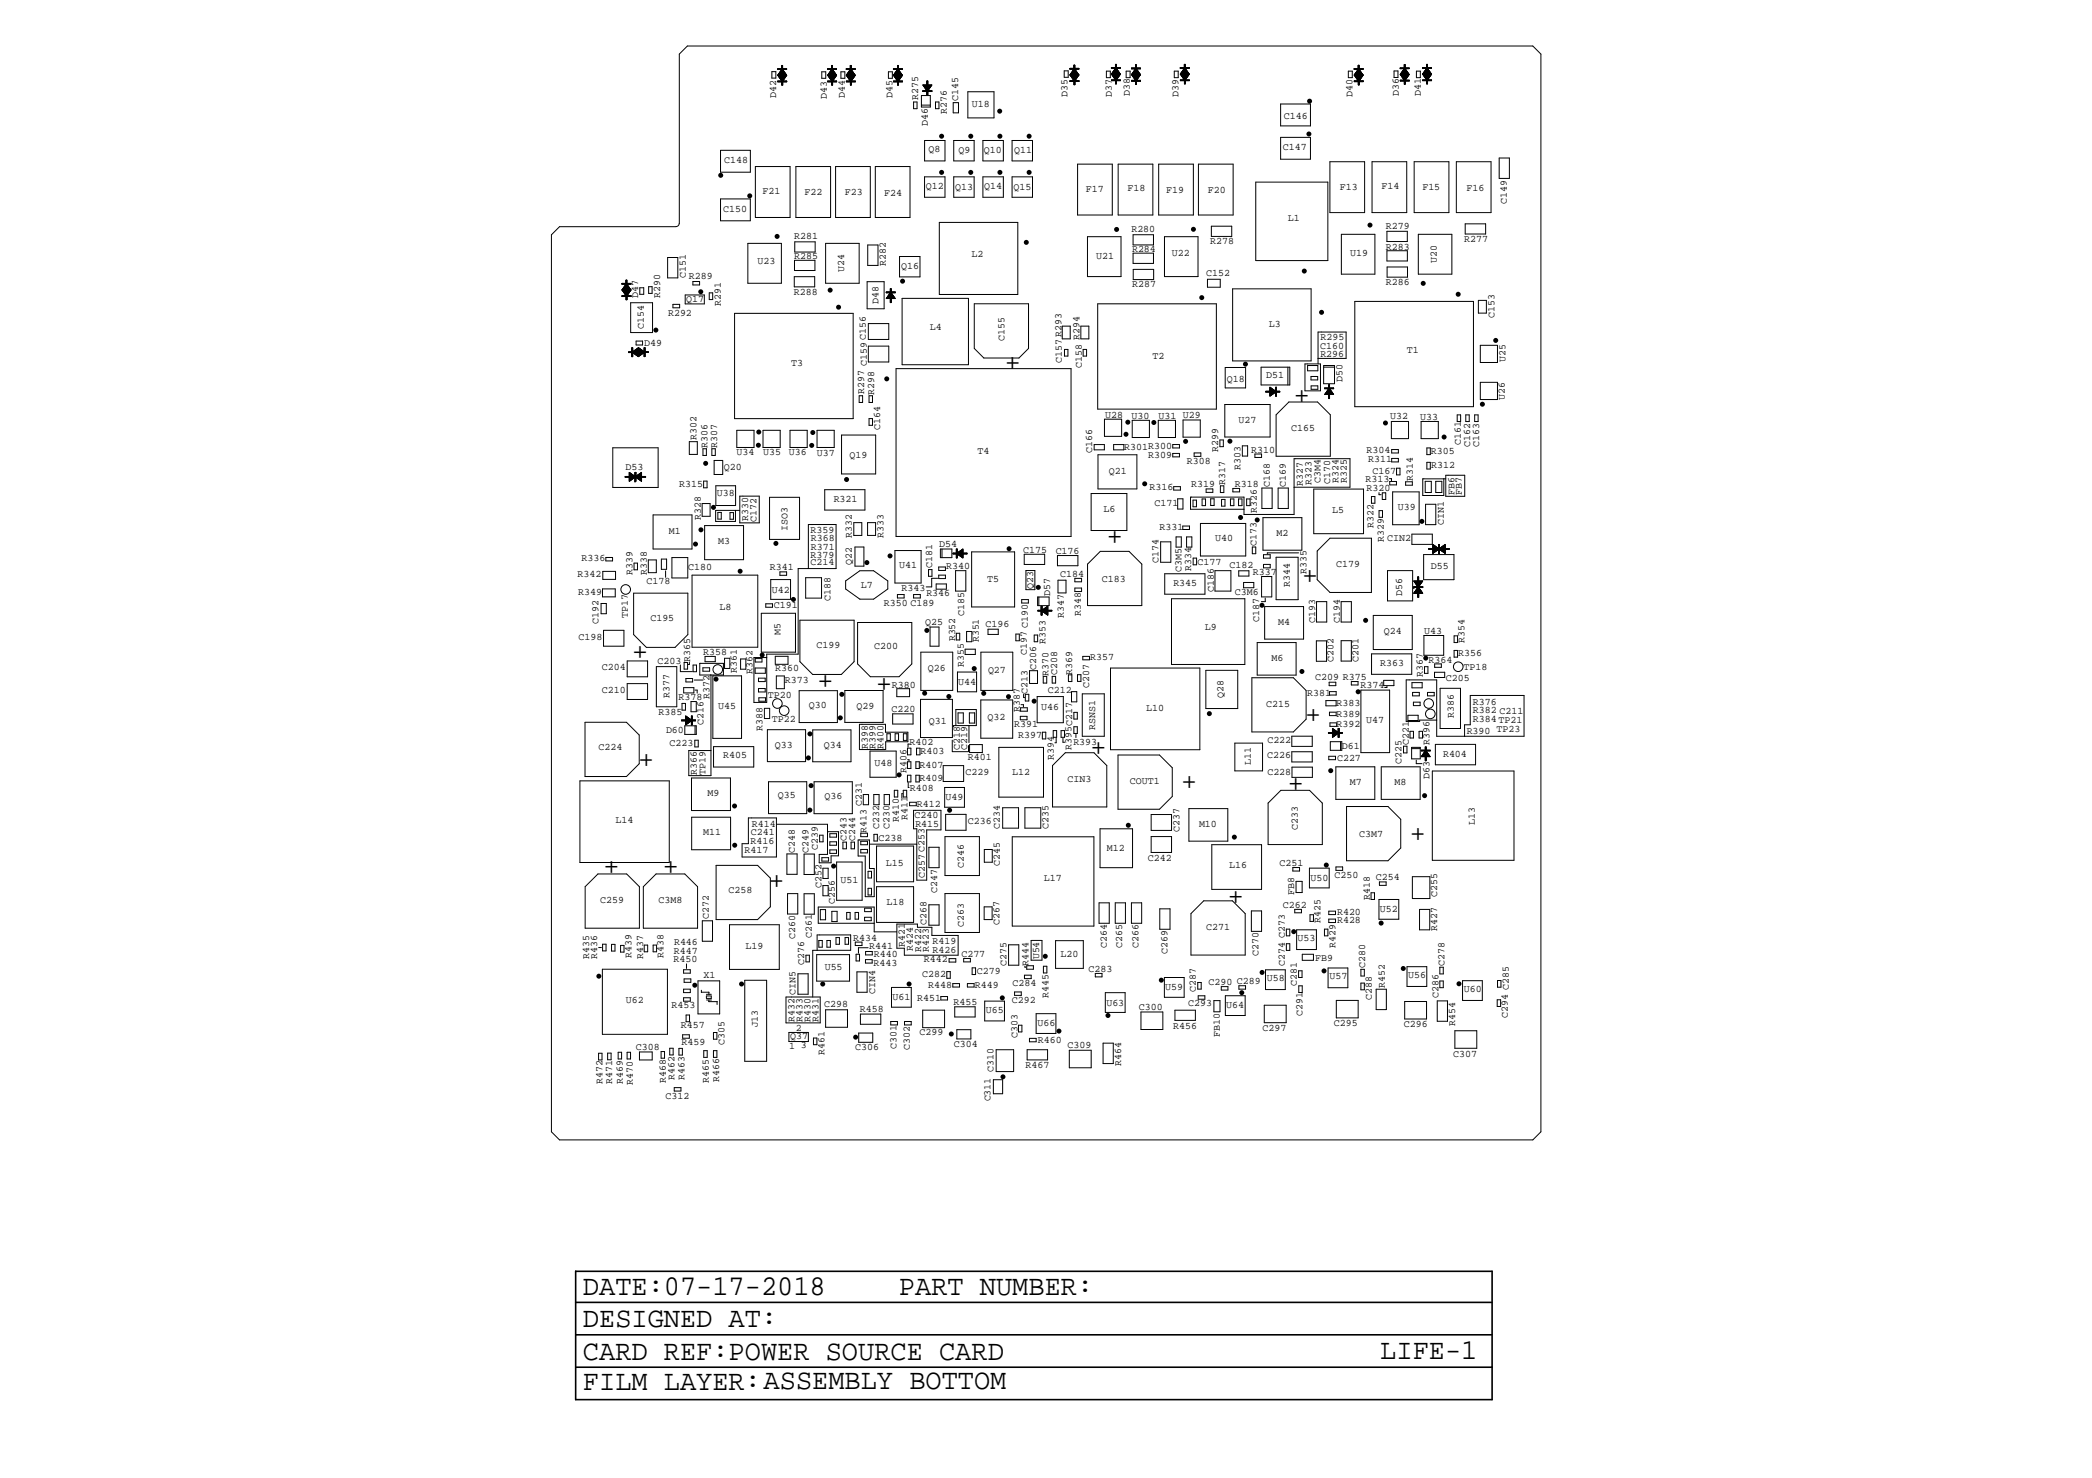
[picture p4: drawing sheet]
<svg xmlns="http://www.w3.org/2000/svg" width="297mm" height="210mm" viewBox="0 0 297 210" stroke-linecap="round" stroke-linejoin="round" font-family="sans-serif">
<defs><g id="words">
<g font-size="4.1">
<text x="82.8" y="183.9">DATE:07-17-2018</text>
<text x="127.6" y="183.9">PART NUMBER:</text>
<text x="82.8" y="188.5">DESIGNED AT:</text>
<text x="82.8" y="193.1">CARD REF:POWER SOURCE CARD</text>
<text x="82.8" y="197.3">FILM LAYER:ASSEMBLY BOTTOM</text>
<text x="196" y="193">LIFE-1</text>
</g>
<g font-size="3.9">
<text x="144.8" y="52.7" transform="rotate(-90 144.8 52.7)">+</text>
<text x="183.7" y="57.2">+</text>
<text x="157.2" y="77.2">+</text>
<text x="187" y="82.9" transform="rotate(-90 187 82.9)">+</text>
<text x="92.1" y="91.7" transform="rotate(180 92.1 91.7)">+</text>
<text x="118.4" y="95.8" transform="rotate(180 118.4 95.8)">+</text>
<text x="126.7" y="96.1" transform="rotate(180 126.7 96.1)">+</text>
<text x="185.4" y="100.5" transform="rotate(90 185.4 100.5)">+</text>
<text x="90.8" y="106.8" transform="rotate(90 90.8 106.8)">+</text>
<text x="154.9" y="107.3">+</text>
<text x="167.9" y="110" transform="rotate(90 167.9 110)">+</text>
<text x="182.9" y="112.3">+</text>
<text x="200.3" y="117.3" transform="rotate(90 200.3 117.3)">+</text>
<text x="85.7" y="124.1">+</text>
<text x="94.1" y="124.1">+</text>
<text x="109.3" y="124" transform="rotate(90 109.3 124)">+</text>
<text x="174.3" y="128.3">+</text>
</g>
<g font-size="1.4">
<text x="110.2" y="13.9" transform="rotate(-90 110.2 13.9)">D42</text>
<text x="117.4" y="14" transform="rotate(-90 117.4 14)">D43</text>
<text x="120" y="13.9" transform="rotate(-90 120 13.9)">D44</text>
<text x="126.7" y="14" transform="rotate(-90 126.7 14)">D45</text>
<text x="130.4" y="14.2" transform="rotate(-90 130.4 14.2)">R275</text>
<text x="131.7" y="17.9" transform="rotate(-90 131.7 17.9)">D46</text>
<text x="134.4" y="16.2" transform="rotate(-90 134.4 16.2)">R276</text>
<text x="136" y="14.4" transform="rotate(-90 136 14.4)">C145</text>
<text x="138" y="15.2">U18</text>
<text x="151.6" y="13.8" transform="rotate(-90 151.6 13.8)">D35</text>
<text x="157.9" y="13.8" transform="rotate(-90 157.9 13.8)">D37</text>
<text x="160.4" y="13.6" transform="rotate(-90 160.4 13.6)">D38</text>
<text x="167.3" y="13.8" transform="rotate(-90 167.3 13.8)">D39</text>
<text x="182.3" y="16.9">C146</text>
<text x="192" y="13.8" transform="rotate(-90 192 13.8)">D40</text>
<text x="198.6" y="13.7" transform="rotate(-90 198.6 13.7)">D36</text>
<text x="201.7" y="13.6" transform="rotate(-90 201.7 13.6)">D41</text>
<text x="102.8" y="23.2">C148</text>
<text x="131.8" y="21.7">Q8</text>
<text x="136.1" y="21.7">Q9</text>
<text x="139.7" y="21.7">Q10</text>
<text x="144" y="21.7">Q11</text>
<text x="182.1" y="21.4">C147</text>
<text x="108.3" y="27.5">F21</text>
<text x="114.2" y="27.7">F22</text>
<text x="120" y="27.7">F23</text>
<text x="125.6" y="27.8">F24</text>
<text x="131.5" y="26.9">Q12</text>
<text x="135.6" y="26.9">Q13</text>
<text x="139.7" y="26.8">Q14</text>
<text x="143.9" y="27">Q15</text>
<text x="154.2" y="27.2">F17</text>
<text x="160.1" y="27.2">F18</text>
<text x="165.6" y="27.4">F19</text>
<text x="171.5" y="27.4">F20</text>
<text x="190.2" y="26.9">F13</text>
<text x="196.2" y="26.9">F14</text>
<text x="202" y="26.9">F15</text>
<text x="208.2" y="27.1">F16</text>
<text x="213.9" y="28.9" transform="rotate(-90 213.9 28.9)">C149</text>
<text x="102.7" y="30.2">C150</text>
<text x="112.8" y="34">R281</text>
<text x="160.6" y="33">R280</text>
<text x="160.7" y="35.8">R284</text>
<text x="171.8" y="34.6">R278</text>
<text x="182.9" y="31.4">L1</text>
<text x="196.8" y="32.5">R279</text>
<text x="196.8" y="35.5">R283</text>
<text x="207.9" y="34.4">R277</text>
<text x="97.4" y="39.5" transform="rotate(-90 97.4 39.5)">C151</text>
<text x="97.8" y="39.7">R289</text>
<text x="107.6" y="37.5">U23</text>
<text x="112.7" y="41.8">R288</text>
<text x="112.8" y="36.8">R285</text>
<text x="119.8" y="38.7" transform="rotate(-90 119.8 38.7)">U24</text>
<text x="125.8" y="37.7" transform="rotate(-90 125.8 37.7)">R282</text>
<text x="128" y="38.2">Q16</text>
<text x="137.9" y="36.5">L2</text>
<text x="155.7" y="36.7">U21</text>
<text x="160.8" y="40.8">R287</text>
<text x="166.4" y="36.4">U22</text>
<text x="171.3" y="39.3">C152</text>
<text x="191.7" y="36.4">U19</text>
<text x="196.8" y="40.5">R286</text>
<text x="204" y="37.4" transform="rotate(-90 204 37.4)">U20</text>
<text x="90.6" y="42.3" transform="rotate(-90 90.6 42.3)">D47</text>
<text x="91.4" y="46.8" transform="rotate(-90 91.4 46.8)">C154</text>
<text x="93.7" y="42.3" transform="rotate(-90 93.7 42.3)">R290</text>
<text x="94.9" y="44.9">R292</text>
<text x="97.4" y="42.9">Q17</text>
<text x="102.3" y="43.4" transform="rotate(-90 102.3 43.4)">R291</text>
<text x="124.7" y="43.2" transform="rotate(-90 124.7 43.2)">D48</text>
<text x="132" y="46.8">L4</text>
<text x="180.2" y="46.5">L3</text>
<text x="212.2" y="45.2" transform="rotate(-90 212.2 45.2)">C153</text>
<text x="91.5" y="49.1">D49</text>
<text x="112.3" y="52">T3</text>
<text x="142.6" y="48.4" transform="rotate(-90 142.6 48.4)">C155</text>
<text x="150.8" y="51.6" transform="rotate(-90 150.8 51.6)">C157 R293</text>
<text x="153.6" y="52.2" transform="rotate(-90 153.6 52.2)">C158 R294</text>
<text x="163.6" y="51">T2</text>
<text x="179.8" y="53.7">D51</text>
<text x="187.4" y="49.5">C160</text>
<text x="187.5" y="50.7">R296</text>
<text x="187.5" y="48.3">R295</text>
<text x="199.7" y="50.1">T1</text>
<text x="213.8" y="51.4" transform="rotate(-90 213.8 51.4)">U25</text>
<text x="122.7" y="55.9" transform="rotate(-90 122.7 55.9)">R297 C159 C156</text>
<text x="124.1" y="56" transform="rotate(-90 124.1 56)">R298</text>
<text x="156.9" y="59.3">U28</text>
<text x="160.7" y="59.5">U30</text>
<text x="164.5" y="59.5">U31 U29</text>
<text x="174.2" y="54.2">Q18</text>
<text x="190.6" y="54.3" transform="rotate(-90 190.6 54.3)">D50</text>
<text x="197.4" y="59.5">U32</text>
<text x="201.6" y="59.6">U33</text>
<text x="213.7" y="56.7" transform="rotate(-90 213.7 56.7)">U26</text>
<text x="98.9" y="62.5" transform="rotate(-90 98.9 62.5)">R302</text>
<text x="100.5" y="63.6" transform="rotate(-90 100.5 63.6)">R306</text>
<text x="101.8" y="63.7" transform="rotate(-90 101.8 63.7)">R307</text>
<text x="104.6" y="64.6">U34</text>
<text x="108.4" y="64.7">U35</text>
<text x="112" y="64.6">U36</text>
<text x="116" y="64.7">U37</text>
<text x="120.6" y="65">Q19</text>
<text x="125" y="61.1" transform="rotate(-90 125 61.1)">C164</text>
<text x="138.8" y="64.5">T4</text>
<text x="155.1" y="64.3" transform="rotate(-90 155.1 64.3)">C166</text>
<text x="159.6" y="63.9">R301R300</text>
<text x="163" y="65">R309</text>
<text x="168.5" y="65.9">R308</text>
<text x="172.9" y="64.2" transform="rotate(-90 172.9 64.2)">R299</text>
<text x="175.8" y="60">U27</text>
<text x="177.6" y="64.3">R310</text>
<text x="183.3" y="61.2">C165</text>
<text x="194" y="64.3">R304</text>
<text x="194.3" y="65.6">R311</text>
<text x="203.2" y="64.5">R305</text>
<text x="207.4" y="63.3" transform="rotate(-90 207.4 63.3)">C161</text>
<text x="208.7" y="63.4" transform="rotate(-90 208.7 63.4)">C162</text>
<text x="210" y="63.4" transform="rotate(-90 210 63.4)">C163</text>
<text x="88.8" y="66.7">D53</text>
<text x="96.4" y="69.1">R315</text>
<text x="101.8" y="70.4">U38</text>
<text x="102.8" y="66.8">Q20</text>
<text x="118.4" y="71.3">R321</text>
<text x="157.4" y="67.3">Q21</text>
<text x="163.2" y="69.7">R316</text>
<text x="163.9" y="71.9">C171</text>
<text x="169.2" y="69.2">R319</text>
<text x="173.9" y="68.9" transform="rotate(-90 173.9 68.9)">R317</text>
<text x="175.3" y="69.2">R318</text>
<text x="176.1" y="66.8" transform="rotate(-90 176.1 66.8)">R303</text>
<text x="180.3" y="69.1" transform="rotate(-90 180.3 69.1)">C168</text>
<text x="182.6" y="69.1" transform="rotate(-90 182.6 69.1)">C169</text>
<text x="185" y="69" transform="rotate(-90 185 69)">R327</text>
<text x="186.2" y="68.8" transform="rotate(-90 186.2 68.8)">R323</text>
<text x="187.5" y="68.6" transform="rotate(-90 187.5 68.6)">C3M4</text>
<text x="188.8" y="68.7" transform="rotate(-90 188.8 68.7)">C170</text>
<text x="190.1" y="68.6" transform="rotate(-90 190.1 68.6)">R324</text>
<text x="191.2" y="68.6" transform="rotate(-90 191.2 68.6)">R325</text>
<text x="193.9" y="68.5">R313</text>
<text x="194" y="69.7">R320</text>
<text x="194.9" y="67.3">C167</text>
<text x="200.6" y="68.3" transform="rotate(-90 200.6 68.3)">R314</text>
<text x="203.2" y="66.5">R312</text>
<text x="206.5" y="70.3" transform="rotate(-90 206.5 70.3)">FB6</text>
<text x="207.6" y="70.3" transform="rotate(-90 207.6 70.3)">FB7</text>
<text x="94.9" y="75.8">M1</text>
<text x="99.5" y="73.8" transform="rotate(-90 99.5 73.8)">R328</text>
<text x="102" y="77.3">M3</text>
<text x="106.2" y="74.1" transform="rotate(-90 106.2 74.1)">R330</text>
<text x="107.4" y="74.1" transform="rotate(-90 107.4 74.1)">C172</text>
<text x="111.8" y="75.4" transform="rotate(-90 111.8 75.4)">ISO3</text>
<text x="115.1" y="75.7">R359</text>
<text x="115.1" y="76.8">R368</text>
<text x="120.9" y="76.4" transform="rotate(-90 120.9 76.4)">R332</text>
<text x="125.5" y="76.5" transform="rotate(-90 125.5 76.5)">R333</text>
<text x="133.3" y="77.7">D54</text>
<text x="156.7" y="72.7">L6</text>
<text x="164.6" y="75.3">R331</text>
<text x="172.5" y="76.8">U40</text>
<text x="178.4" y="77.6" transform="rotate(-90 178.4 77.6)">C173</text>
<text x="178.5" y="72.9" transform="rotate(-90 178.5 72.9)">R326</text>
<text x="181.2" y="76.1">M2</text>
<text x="189.2" y="72.9">L5</text>
<text x="195" y="74.9" transform="rotate(-90 195 74.9)">R322</text>
<text x="196.5" y="77" transform="rotate(-90 196.5 77)">R329</text>
<text x="197" y="76.9">CIN2</text>
<text x="198.5" y="72.4">U39</text>
<text x="205" y="74.5" transform="rotate(-90 205 74.5)">CIN1</text>
<text x="82" y="81.9">R342</text>
<text x="82.6" y="79.7">R336</text>
<text x="89.8" y="81.6" transform="rotate(-90 89.8 81.6)">R339</text>
<text x="91.8" y="83">C178</text>
<text x="91.8" y="81.6" transform="rotate(-90 91.8 81.6)">R338</text>
<text x="97.7" y="80.9">C180</text>
<text x="109.3" y="81">R341</text>
<text x="115.1" y="80.3">C214</text>
<text x="115.1" y="79.3">R379</text>
<text x="115.1" y="78.1">R371</text>
<text x="121" y="80.3" transform="rotate(-90 121 80.3)">Q22</text>
<text x="122.2" y="83.6">L7</text>
<text x="127.7" y="80.7">U41</text>
<text x="128" y="83.9">R343</text>
<text x="132.3" y="80.7" transform="rotate(-90 132.3 80.7)">C181</text>
<text x="134.3" y="80.8">R340</text>
<text x="140.2" y="82.7">T5</text>
<text x="145.3" y="78.5">C175</text>
<text x="146.7" y="83.7" transform="rotate(-90 146.7 83.7)">Q23</text>
<text x="149.9" y="78.6">C176</text>
<text x="150.5" y="81.9">C184</text>
<text x="156.4" y="82.6">C183</text>
<text x="164.5" y="79.9" transform="rotate(-90 164.5 79.9)">C174</text>
<text x="166.6" y="83.2">R345</text>
<text x="167.7" y="81.2" transform="rotate(-90 167.7 81.2)">C3M5</text>
<text x="169.1" y="81.1" transform="rotate(-90 169.1 81.1)">R334</text>
<text x="170" y="80.3">C177</text>
<text x="174.6" y="80.6">C182</text>
<text x="177.9" y="81.6">R337</text>
<text x="183.1" y="83.4" transform="rotate(-90 183.1 83.4)">R344</text>
<text x="185.5" y="81.5" transform="rotate(-90 185.5 81.5)">R335</text>
<text x="189.7" y="80.5">C179</text>
<text x="203.2" y="80.8">D55</text>
<text x="82.1" y="84.5">R349</text>
<text x="85" y="88.6" transform="rotate(-90 85 88.6)">C192</text>
<text x="89.1" y="87.8" transform="rotate(-90 89.1 87.8)">TP17</text>
<text x="92.3" y="88.2">C195</text>
<text x="102.2" y="86.7">L8</text>
<text x="109.6" y="84.2">U42</text>
<text x="109.9" y="86.4">C191</text>
<text x="117.9" y="85.4" transform="rotate(-90 117.9 85.4)">C188</text>
<text x="125.5" y="86.1">R350 C189</text>
<text x="131.4" y="88.8">Q25</text>
<text x="131.5" y="84.7">R346</text>
<text x="136.9" y="87.4" transform="rotate(-90 136.9 87.4)">C185</text>
<text x="139.9" y="89.1">C196</text>
<text x="149.1" y="84.7" transform="rotate(-90 149.1 84.7)">D57</text>
<text x="151.1" y="87.8" transform="rotate(-90 151.1 87.8)">R347</text>
<text x="153.5" y="87.5" transform="rotate(-90 153.5 87.5)">R348</text>
<text x="171.1" y="89.5">L9</text>
<text x="172.3" y="84" transform="rotate(-90 172.3 84)">C186</text>
<text x="175.3" y="84.5">C3M6</text>
<text x="178.8" y="88.4" transform="rotate(-90 178.8 88.4)">C187</text>
<text x="181.5" y="88.7">M4</text>
<text x="186.8" y="88.5" transform="rotate(-90 186.8 88.5)">C193</text>
<text x="190.2" y="88.5" transform="rotate(-90 190.2 88.5)">C194</text>
<text x="199.1" y="84.7" transform="rotate(-90 199.1 84.7)">D56</text>
<text x="202.2" y="90">U43</text>
<text x="82.2" y="90.9">C198</text>
<text x="85.5" y="95.2">C204</text>
<text x="93.4" y="94.3">C203</text>
<text x="98" y="94" transform="rotate(-90 98 94)">R365</text>
<text x="99.8" y="93.1">R358</text>
<text x="104.6" y="95.5" transform="rotate(-90 104.6 95.5)">R361</text>
<text x="106.8" y="95.7" transform="rotate(-90 106.8 95.7)">R362</text>
<text x="110.1" y="95.4">R360</text>
<text x="110.8" y="90.2" transform="rotate(-90 110.8 90.2)">M5</text>
<text x="116" y="92">C199</text>
<text x="124.1" y="92.2">C200</text>
<text x="131.8" y="95.2">Q26</text>
<text x="135.6" y="91.1" transform="rotate(-90 135.6 91.1)">R352</text>
<text x="136.8" y="94.7" transform="rotate(-90 136.8 94.7)">R355</text>
<text x="139" y="91.2" transform="rotate(-90 139 91.2)">R351</text>
<text x="140.3" y="95.6">Q27</text>
<text x="145.8" y="93" transform="rotate(-90 145.8 93)">C197 C190</text>
<text x="147.1" y="95.1" transform="rotate(-90 147.1 95.1)">C206</text>
<text x="148.4" y="91.4" transform="rotate(-90 148.4 91.4)">R353</text>
<text x="148.9" y="96" transform="rotate(-90 148.9 96)">R370</text>
<text x="150.1" y="95.8" transform="rotate(-90 150.1 95.8)">C208</text>
<text x="152.2" y="95.8" transform="rotate(-90 152.2 95.8)">R369</text>
<text x="154.8" y="93.8">R357</text>
<text x="180.5" y="93.9">M6</text>
<text x="189.4" y="94" transform="rotate(-90 189.4 94)">C202</text>
<text x="192.9" y="94" transform="rotate(-90 192.9 94)">C201</text>
<text x="196" y="94.6">R363</text>
<text x="196.5" y="90.1">Q24</text>
<text x="202.8" y="94.1">R364</text>
<text x="207" y="93.1">R356</text>
<text x="207.8" y="95.1">TP18</text>
<text x="207.9" y="91.4" transform="rotate(-90 207.9 91.4)">R354</text>
<text x="85.4" y="98.4">C210</text>
<text x="93.5" y="101.6">R385</text>
<text x="95.1" y="99.1" transform="rotate(-90 95.1 99.1)">R377</text>
<text x="96.3" y="99.4">R378</text>
<text x="100.7" y="99.3" transform="rotate(-90 100.7 99.3)">R372</text>
<text x="102" y="100.7">U45</text>
<text x="109" y="99.2">TP20</text>
<text x="111.4" y="97.1">R373</text>
<text x="114.9" y="100.6">Q30</text>
<text x="121.6" y="100.6">Q29</text>
<text x="126.6" y="101.1">C220</text>
<text x="126.6" y="97.6">R380</text>
<text x="136" y="97.3">U44</text>
<text x="144.8" y="101.1" transform="rotate(-90 144.8 101.1)">R387</text>
<text x="145.9" y="98.5" transform="rotate(-90 145.9 98.5)">C213</text>
<text x="147.8" y="100.8">U46</text>
<text x="148.8" y="98.4">C212</text>
<text x="154.6" y="97.7" transform="rotate(-90 154.6 97.7)">C207</text>
<text x="162.7" y="100.9">L10</text>
<text x="173.7" y="99.1" transform="rotate(-90 173.7 99.1)">Q28</text>
<text x="179.8" y="100.4">C215</text>
<text x="185.6" y="98.9">R381</text>
<text x="186.8" y="96.6">C209 R375</text>
<text x="189.8" y="101.8">R389</text>
<text x="189.8" y="100.3">R383</text>
<text x="193.2" y="97.7">R374</text>
<text x="202" y="96.1" transform="rotate(-90 202 96.1)">R367</text>
<text x="205.3" y="96.7">C205</text>
<text x="206.4" y="102" transform="rotate(-90 206.4 102)">R386</text>
<text x="209.1" y="100.1">R376</text>
<text x="209.1" y="101.3">R382 C211</text>
<text x="85" y="106.5">C224</text>
<text x="94.6" y="104">D60</text>
<text x="95.1" y="106">C223</text>
<text x="99.9" y="102.9" transform="rotate(-90 99.9 102.9)">C216</text>
<text x="102.7" y="107.7">R405</text>
<text x="108.2" y="103.8" transform="rotate(-90 108.2 103.8)">R388</text>
<text x="109.6" y="102.6">TP22</text>
<text x="110" y="106.2">Q33</text>
<text x="117" y="106.2">Q34</text>
<text x="123.2" y="106.3" transform="rotate(-90 123.2 106.3)">R398</text>
<text x="124.3" y="106.3" transform="rotate(-90 124.3 106.3)">R399</text>
<text x="125.5" y="106.3" transform="rotate(-90 125.5 106.3)">R400</text>
<text x="129.2" y="105.8">R402</text>
<text x="130.7" y="107">R403</text>
<text x="131.9" y="102.8">Q31</text>
<text x="136.3" y="106.5" transform="rotate(-90 136.3 106.5)">C218</text>
<text x="137.3" y="106.5" transform="rotate(-90 137.3 106.5)">C219</text>
<text x="137.4" y="107.9">R401</text>
<text x="140.2" y="102.3">Q32</text>
<text x="144" y="103.3">R391</text>
<text x="144.6" y="104.8">R397</text>
<text x="149.6" y="108" transform="rotate(-90 149.6 108)">R394</text>
<text x="152.1" y="106.5" transform="rotate(-90 152.1 106.5)">R395C217</text>
<text x="152.4" y="105.7">R393</text>
<text x="155.5" y="103.7" transform="rotate(-90 155.5 103.7)">RSNS1</text>
<text x="179.9" y="107.7">C226</text>
<text x="179.9" y="105.5">C222</text>
<text x="189.8" y="103.3">R392</text>
<text x="190.5" y="106.4">D61</text>
<text x="194" y="102.7">U47</text>
<text x="200" y="105.8" transform="rotate(-90 200 105.8)">C221</text>
<text x="203" y="105.8" transform="rotate(-90 203 105.8)">R396</text>
<text x="204.9" y="107.5">R404</text>
<text x="208.2" y="104.2">R390 TP23</text>
<text x="209.1" y="102.5">R384TP21</text>
<text x="98.9" y="110" transform="rotate(-90 98.9 110)">R366</text>
<text x="100.2" y="110.1" transform="rotate(-90 100.2 110.1)">TP19</text>
<text x="100.4" y="113">M9</text>
<text x="110.5" y="113.4">Q35</text>
<text x="117.1" y="113.5">Q36</text>
<text x="124.2" y="108.8">U48</text>
<text x="128.7" y="109.8" transform="rotate(-90 128.7 109.8)">R406</text>
<text x="129.2" y="112.3">R408</text>
<text x="130.5" y="111">R409</text>
<text x="130.6" y="109">R407</text>
<text x="134.2" y="113.6">U49</text>
<text x="137.1" y="110.1">C229</text>
<text x="143.7" y="110.1">L12</text>
<text x="151.6" y="111">CIN3</text>
<text x="160.4" y="111.4">COUT1</text>
<text x="177.6" y="108.6" transform="rotate(-90 177.6 108.6)">L11</text>
<text x="179.9" y="110">C228</text>
<text x="189.8" y="108">C227</text>
<text x="191.7" y="111.4">M7</text>
<text x="198" y="111.4">M8</text>
<text x="199" y="108.5" transform="rotate(-90 199 108.5)">C225</text>
<text x="203" y="110.6" transform="rotate(-90 203 110.6)">D63</text>
<text x="87.4" y="116.9">L14</text>
<text x="99.9" y="118.5">M11</text>
<text x="106.6" y="119.9">R416</text>
<text x="106.6" y="118.6">C241</text>
<text x="106.8" y="117.4">R414</text>
<text x="120.2" y="119.4" transform="rotate(-90 120.2 119.4)">C243</text>
<text x="121.4" y="119.4" transform="rotate(-90 121.4 119.4)">C244</text>
<text x="122.4" y="114.5" transform="rotate(-90 122.4 114.5)">C231</text>
<text x="123" y="118.2" transform="rotate(-90 123 118.2)">R413</text>
<text x="124.7" y="119.4">C238</text>
<text x="124.9" y="117.7" transform="rotate(-90 124.9 117.7)">C232</text>
<text x="126.3" y="117.8" transform="rotate(-90 126.3 117.8)">C230</text>
<text x="127.6" y="116.7" transform="rotate(-90 127.6 116.7)">R410</text>
<text x="128.8" y="116.5" transform="rotate(-90 128.8 116.5)">R411</text>
<text x="129.9" y="116.2">C240</text>
<text x="130" y="117.4">R415</text>
<text x="130.2" y="114.6">R412</text>
<text x="137.4" y="117">C236</text>
<text x="142" y="117.8" transform="rotate(-90 142 117.8)">C234</text>
<text x="148.9" y="117.8" transform="rotate(-90 148.9 117.8)">C235</text>
<text x="167.5" y="118.1" transform="rotate(-90 167.5 118.1)">C237</text>
<text x="170.2" y="117.4">M10</text>
<text x="184.3" y="117.8" transform="rotate(-90 184.3 117.8)">C233</text>
<text x="193" y="118.8">C3M7</text>
<text x="209.4" y="117.1" transform="rotate(-90 209.4 117.1)">L13</text>
<text x="105.7" y="121.2">R417</text>
<text x="112.8" y="121.2" transform="rotate(-90 112.8 121.2)">C248</text>
<text x="114.8" y="121.2" transform="rotate(-90 114.8 121.2)">C249</text>
<text x="116.1" y="120.7" transform="rotate(-90 116.1 120.7)">C239</text>
<text x="119.3" y="125.4">U51</text>
<text x="125.8" y="123">L15</text>
<text x="131.3" y="124.7" transform="rotate(-90 131.3 124.7)">C257 C253</text>
<text x="136.9" y="123.3" transform="rotate(-90 136.9 123.3)">C246</text>
<text x="142" y="123" transform="rotate(-90 142 123)">C245</text>
<text x="148.2" y="125.2">L17</text>
<text x="157.2" y="120.9">M12</text>
<text x="163" y="122.2">C242</text>
<text x="174.5" y="123.2">L16</text>
<text x="181.7" y="122.9">C251</text>
<text x="186.1" y="125.1">U50</text>
<text x="189.5" y="124.7">C250</text>
<text x="195.4" y="125">C254</text>
<text x="85.2" y="128.2">C259</text>
<text x="93.5" y="128.2">C3M8</text>
<text x="100.6" y="130.6" transform="rotate(-90 100.6 130.6)">C272</text>
<text x="103.5" y="126.8">C258</text>
<text x="116.6" y="126.1" transform="rotate(-90 116.6 126.1)">C252</text>
<text x="118.5" y="128.3" transform="rotate(-90 118.5 128.3)">C256</text>
<text x="125.9" y="128.6">L18</text>
<text x="131.6" y="131.4" transform="rotate(-90 131.6 131.4)">C268</text>
<text x="133.1" y="126.8" transform="rotate(-90 133.1 126.8)">C247</text>
<text x="136.8" y="131.6" transform="rotate(-90 136.8 131.6)">C263</text>
<text x="141.9" y="131.3" transform="rotate(-90 141.9 131.3)">C267</text>
<text x="182.1" y="128.9">C262</text>
<text x="183.7" y="127.2" transform="rotate(-90 183.7 127.2)">FB8</text>
<text x="187.5" y="131.1" transform="rotate(-90 187.5 131.1)">R425</text>
<text x="189.8" y="129.9">R420</text>
<text x="189.8" y="131.1">R428</text>
<text x="194.5" y="127.9" transform="rotate(-90 194.5 127.9)">R418</text>
<text x="195.9" y="129.5">U52</text>
<text x="204.1" y="127.3" transform="rotate(-90 204.1 127.3)">C255</text>
<text x="83.7" y="136.3" transform="rotate(-90 83.7 136.3)">R435</text>
<text x="84.8" y="136.2" transform="rotate(-90 84.8 136.2)">R436</text>
<text x="89.7" y="136" transform="rotate(-90 89.7 136)">R439</text>
<text x="91.3" y="136.2" transform="rotate(-90 91.3 136.2)">R437</text>
<text x="94.2" y="136" transform="rotate(-90 94.2 136)">R438</text>
<text x="95.6" y="136.6">R450</text>
<text x="95.7" y="135.4">R447</text>
<text x="95.7" y="134.3">R446</text>
<text x="105.8" y="134.8">L19</text>
<text x="112.9" y="133.3" transform="rotate(-90 112.9 133.3)">C260</text>
<text x="114.2" y="137.1" transform="rotate(-90 114.2 137.1)">C276</text>
<text x="115.3" y="133.2" transform="rotate(-90 115.3 133.2)">C261</text>
<text x="117.1" y="137.7">U55</text>
<text x="121.1" y="133.6">R434</text>
<text x="123.4" y="134.8">R441</text>
<text x="124" y="137.2">R443</text>
<text x="124.1" y="135.9">R440</text>
<text x="128.5" y="134.6" transform="rotate(-90 128.5 134.6)">R421</text>
<text x="129.6" y="135" transform="rotate(-90 129.6 135)">R424</text>
<text x="130.8" y="135.3" transform="rotate(-90 130.8 135.3)">R422</text>
<text x="131.2" y="136.6">R442</text>
<text x="131.9" y="135.2" transform="rotate(-90 131.9 135.2)">R423</text>
<text x="132.4" y="135.4">R426</text>
<text x="132.4" y="134.1">R419</text>
<text x="136.5" y="135.9">C277</text>
<text x="142.9" y="137.1" transform="rotate(-90 142.9 137.1)">C275</text>
<text x="146" y="137.1" transform="rotate(-90 146 137.1)">R444</text>
<text x="147.5" y="136.3" transform="rotate(-90 147.5 136.3)">U54</text>
<text x="150.6" y="135.9">L20</text>
<text x="154.6" y="138">C283</text>
<text x="157.2" y="134.7" transform="rotate(-90 157.2 134.7)">C264</text>
<text x="159.3" y="134.6" transform="rotate(-90 159.3 134.6)">C265</text>
<text x="161.7" y="134.6" transform="rotate(-90 161.7 134.6)">C266</text>
<text x="165.8" y="135.5" transform="rotate(-90 165.8 135.5)">C269</text>
<text x="171.2" y="132">C271</text>
<text x="178.7" y="135.8" transform="rotate(-90 178.7 135.8)">C270</text>
<text x="182.4" y="137.2" transform="rotate(-90 182.4 137.2)">C274 C273</text>
<text x="184.2" y="133.7">U53</text>
<text x="186.7" y="136.4">FB9</text>
<text x="189.6" y="134.7" transform="rotate(-90 189.6 134.7)">R429</text>
<text x="193.8" y="137.5" transform="rotate(-90 193.8 137.5)">C280</text>
<text x="204.1" y="132.2" transform="rotate(-90 204.1 132.2)">R427</text>
<text x="205.1" y="137.2" transform="rotate(-90 205.1 137.2)">C278</text>
<text x="88.9" y="142.5">U62</text>
<text x="95.4" y="143.2">R453</text>
<text x="99.9" y="138.9">X1</text>
<text x="113" y="141.3" transform="rotate(-90 113 141.3)">CIN5</text>
<text x="117" y="143.1">C298</text>
<text x="122.1" y="143.7">R458</text>
<text x="124.3" y="141.2" transform="rotate(-90 124.3 141.2)">CIN4</text>
<text x="126.7" y="142">U61</text>
<text x="130.2" y="142.2">R451</text>
<text x="131" y="138.8">C282</text>
<text x="131.8" y="140.3">R448</text>
<text x="135.4" y="142.8">R455</text>
<text x="138.4" y="140.3">R449</text>
<text x="138.7" y="138.3">C279</text>
<text x="140" y="143.9">U65</text>
<text x="143.7" y="142.5">C292</text>
<text x="143.8" y="140">C284</text>
<text x="148.9" y="141.7" transform="rotate(-90 148.9 141.7)">R445</text>
<text x="157.1" y="142.9">U63</text>
<text x="161.7" y="143.5">C300</text>
<text x="165.4" y="140.6">U59</text>
<text x="168.7" y="142.9">C293</text>
<text x="169.8" y="140.8" transform="rotate(-90 169.8 140.8)">C287</text>
<text x="171.6" y="139.9">C290 C289</text>
<text x="174.1" y="143.2">U64</text>
<text x="179.9" y="139.3">U58</text>
<text x="184.2" y="140" transform="rotate(-90 184.2 140)">C281</text>
<text x="188.8" y="139">U57</text>
<text x="194.8" y="142" transform="rotate(-90 194.8 142)">C288</text>
<text x="196.6" y="140.3" transform="rotate(-90 196.6 140.3)">R452</text>
<text x="200" y="138.8">U56</text>
<text x="204.3" y="141.8" transform="rotate(-90 204.3 141.8)">C286</text>
<text x="207.8" y="140.8">U60</text>
<text x="90.3" y="149.1">C308</text>
<text x="96.7" y="146">R457</text>
<text x="96.8" y="148.4">R459</text>
<text x="102.9" y="148.4" transform="rotate(-90 102.9 148.4)">C305</text>
<text x="107.6" y="145.9" transform="rotate(-90 107.6 145.9)">J13</text>
<text x="112.1" y="148.9">1</text>
<text x="112.2" y="147.6">Q37</text>
<text x="112.8" y="145.1" transform="rotate(-90 112.8 145.1)">R432</text>
<text x="113" y="146.4">2</text>
<text x="113.7" y="148.8">3</text>
<text x="114" y="145.1" transform="rotate(-90 114 145.1)">R433</text>
<text x="115.1" y="145.2" transform="rotate(-90 115.1 145.2)">R430</text>
<text x="116.2" y="145.1" transform="rotate(-90 116.2 145.1)">R431</text>
<text x="117.1" y="149.8" transform="rotate(-90 117.1 149.8)">R461</text>
<text x="121.4" y="149.1">C306</text>
<text x="127.3" y="149" transform="rotate(-90 127.3 149)">C301</text>
<text x="129.2" y="149.1" transform="rotate(-90 129.2 149.1)">C302</text>
<text x="130.5" y="147">C299</text>
<text x="135.4" y="148.6">C304</text>
<text x="144.5" y="147.4" transform="rotate(-90 144.5 147.4)">C303</text>
<text x="147.3" y="145.7">U66</text>
<text x="147.3" y="148.1">R460</text>
<text x="151.6" y="148.9">C309</text>
<text x="166.6" y="146.1">R456</text>
<text x="173.2" y="147.3" transform="rotate(-90 173.2 147.3)">FB10</text>
<text x="179.3" y="146.4">C297</text>
<text x="184.9" y="144.3" transform="rotate(-90 184.9 144.3)">C291</text>
<text x="189.4" y="145.8">C295</text>
<text x="199.3" y="145.9">C296</text>
<text x="206.6" y="145.7" transform="rotate(-90 206.6 145.7)">R454</text>
<text x="214.1" y="144.5" transform="rotate(-90 214.1 144.5)">C294 C285</text>
<text x="85.6" y="154" transform="rotate(-90 85.6 154)">R472</text>
<text x="86.9" y="153.9" transform="rotate(-90 86.9 153.9)">R471</text>
<text x="88.4" y="153.9" transform="rotate(-90 88.4 153.9)">R469</text>
<text x="89.8" y="154.1" transform="rotate(-90 89.8 154.1)">R470</text>
<text x="94.5" y="153.8" transform="rotate(-90 94.5 153.8)">R468</text>
<text x="95.8" y="153.4" transform="rotate(-90 95.8 153.4)">R462</text>
<text x="97.2" y="153.4" transform="rotate(-90 97.2 153.4)">R463</text>
<text x="100.6" y="153.7" transform="rotate(-90 100.6 153.7)">R465</text>
<text x="102.1" y="153.7" transform="rotate(-90 102.1 153.7)">R466</text>
<text x="141.1" y="152.2" transform="rotate(-90 141.1 152.2)">C310</text>
<text x="145.6" y="151.7">R467</text>
<text x="159.2" y="151.4" transform="rotate(-90 159.2 151.4)">R464</text>
<text x="206.3" y="150.2">C307</text>
<text x="94.5" y="156.1">C312</text>
<text x="140.6" y="156.4" transform="rotate(-90 140.6 156.4)">C311</text>
</g>
</g></defs>
<path d="M81.7 180.5v18.3h130.2v-18.3h-130.2M81.7 194.2h130.2M81.7 185h130.1M81.7 189.6h130.1" fill="none" stroke="#000" stroke-width=".23"/>
<g fill="none" stroke="#000" stroke-width=".14">
<path d="M96.5 7.7l1.1-1.2h120l1.2 1.2v153l-1.2 1.2h-138.2l-1.1-1.2v-127.4l1.1-1.1h16.6l.4-.2zM109.6 10.2h.6v.9h-.6zM110.4 10.7h1.3l-.6 .8M110.4 9.8h1.3v.1h-1.3zM110.4 9.8h1.3M110.4 11.5h1.3v.1h-1.3zM110.4 11.6h1.3M110.4 11.5h1.3M110.4 10.7l.6 .8M110.5 10.7h1.2M110.5 10.6h1.2M110.5 10.8h1.2"/>
<path d="M110.5 10.8h1.1M110.5 10.6h1.1M110.6 10.9h1M110.6 10.5h1M110.6 10.5h.9M110.6 10.9h.9M110.6 11h.9M110.6 10.4h.9M110.7 11h.8M110.7 10.3h.7M110.7 11.1h.7M110.8 11.1h.6"/>
<path d="M110.8 10.2h.6M110.8 10.2h.5M110.8 11.2h.6M110.8 11.2h.5M110.8 10.1h.5M110.9 11.3h.4M110.9 10h.3M110.9 11.4h.3M111 11.4h.2M111 9.9h.2M111 11.5h.2M111 9.7h.1"/>
<path d="M111 9.6h.1M111 9.5h.1M111 9.4h.1M111 9.3h.1M111 9.8v-.5h.1v.5M111 9.9l-.6 .8M111 11.6v.5h.1v-.5M111 12h.1M111 11.9h.1M111 11.8h.1M111 11.7h.1M111 11.6h.1"/>
<path d="M111 10.1v1.2M111.1 10.7v.6M111.1 9.9l.6 .8M111.1 10.1v.6M116.7 10.2h.5v.9h-.5zM117.5 10.7h1.3M117.5 9.8h1.3v.1h-1.3zM117.5 9.8h1.3M117.5 11.5h1.3v.1h-1.3zM117.5 11.6h1.3M117.5 11.5h1.3M117.5 10.7l.6 .8"/>
<path d="M117.6 10.6h1.1M117.6 10.8h1.1M117.6 10.9h1.1M117.6 10.5h1.1M117.7 10.9h1M117.7 10.5h.9M117.7 10.9h.9M117.7 11h.9M117.7 10.4h.9M117.8 11h.7M117.8 10.3h.7M117.8 11.1h.7"/>
<path d="M117.8 10.2h.7M117.9 10.2h.5M117.9 11.2h.5M117.9 10.1h.5M118 11.3h.4M118 10h.3M118 11.4h.3M118 9.9h.3M118.1 9.9h.1M118.1 11.5h.1M118.1 9.7h.1M118.1 9.6h.1"/>
<path d="M118.1 9.5h.1M118.1 9.4h.1M118.1 9.3h.1M118.1 9.8v-.5h.1v.5M118.1 9.9l-.6 .8M118.1 11.6v.5h.1v-.5M118.1 12h.1M118.1 11.9h.1M118.1 11.8h.1M118.1 11.7h.1M118.1 11.6h.1M118.1 10.1v1.2"/>
<path d="M118.2 9.9l.6 .8M118.2 10.1v1.2M118.8 10.7l-.6 .8M119.4 10.2h.6v.9h-.6zM120.2 10.7h1.2M120.2 9.8h1.2v.1h-1.2zM120.2 9.8h1.2M120.2 11.5h1.2v.1h-1.2zM120.2 11.6h1.2M120.2 11.5h1.2M120.2 10.7l.5 .8M120.2 10.6h1.2"/>
<path d="M120.2 10.8h1.2M120.2 10.6h1.1M120.3 10.6h1M120.3 10.8h1M120.3 10.9h1M120.3 10.5h1M120.4 11h.8M120.4 10.4h.8M120.4 10.3h.8M120.4 11.1h.8M120.5 10.3h.6M120.5 11.1h.6"/>
<path d="M120.5 10.2h.6M120.5 11.2h.6M120.5 10.1h.5M120.6 11.2h.5M120.6 10.1h.4M120.6 11.3h.4M120.6 10h.4M120.7 11.4h.3M120.7 11.4h.2M120.7 10h.2M120.7 9.9h.2M120.7 11.5h.2"/>
<path d="M120.7 9.7h.2M120.7 9.6h.2M120.7 9.5h.2M120.7 9.4h.2M120.7 9.3h.2M120.7 9.8v-.5h.2v.5M120.7 10.7v.6M120.7 9.9l-.5 .8M120.7 11.6v.5h.2v-.5M120.7 12h.2M120.7 11.9h.2M120.7 11.8h.2"/>
<path d="M120.7 11.7h.2M120.7 11.6h.2M120.7 10.1v.6M120.9 9.9l.5 .8M120.9 10.1v1.2M121.4 10.7l-.5 .8M126.1 10.2h.6v.9h-.6zM126.9 10.7h1.2l-.5 .8M126.9 9.8h1.2v.1h-1.2zM126.9 9.8h1.2M126.9 11.5h1.2v.1h-1.2zM126.9 11.6h1.2"/>
<path d="M126.9 11.5h1.2M126.9 10.7l.5 .8M126.9 10.7h1.2M126.9 10.6h1.2M126.9 10.8h1.2M126.9 10.6h1.1M127 10.6h1M127 10.8h1M127 10.9h1M127 10.5h1M127.1 11h.8M127.1 10.4h.8"/>
<path d="M127.1 10.3h.8M127.1 11.1h.8M127.1 10.3h.7M127.2 11.1h.6M127.2 10.2h.6M127.2 11.2h.6M127.2 10.1h.5M127.3 11.2h.5M127.3 10.1h.4M127.3 11.3h.4M127.3 10h.4M127.3 11.4h.4"/>
<path d="M127.4 11.4h.2M127.4 10h.2M127.4 9.9h.2M127.4 11.5h.2M127.4 9.7h.1M127.4 9.6h.1M127.4 9.5h.1M127.4 9.4h.1M127.4 9.3h.1M127.4 9.8v-.5h.1v.5M127.4 9.9l-.5 .8M127.4 11.6v.5h.2v-.5"/>
<path d="M127.4 12h.2M127.4 11.9h.2M127.4 11.8h.2M127.4 11.7h.2M127.4 11.6h.2M127.4 10.1v1.2M127.5 10.7v.6M127.5 9.9l.6 .8M127.6 10.1v.6M129.7 14.5h.5v.9h-.5zM130.8 14.9h1.3M130.8 13.6h1.3v1.6h-1.3z"/>
<path d="M131 12.9h1.3v.1h-1.3zM131 12.9h1.3M131.1 12.1h1.2M131.1 12.2h1.1M131.2 12.2h1M131.2 12.3h1M131.2 12.3h.9M131.2 12.4h.9M131.3 12.4h.8M131.3 20h2.9v2.9h-2.9zM131.3 12.5h.7M131.4 12.5h.6"/>
<path d="M131.4 12.6h.6M131.4 12.6h.5M131.5 12.7h.4M131.5 12.7h.3M131.5 12.8h.3M131.6 12.8h.2M131.6 12.9l-.6-.8h1.3l-.6 .8M131.6 12h.1M131.6 11.9h.1M131.6 11.8h.1M131.6 11.7h.1M131.6 11.6h.1"/>
<path d="M131.6 11.5h.1M131.6 12.1v-.6h.1v.6M131.6 13v.4h.1v-.4M131.6 13.4h.1M131.6 13.3h.1M131.6 13.2h.1M131.6 13.1h.1M131.6 13h.1M132.8 14.5h.5v.9h-.5zM135.3 14.6h.8v1.4h-.8zM135.4 20h2.9v2.9h-2.9zM137.4 13h3.7v3.7h-3.7z"/>
<path d="M139.6 20h2.9v2.9h-2.9zM143.7 20h2.9v2.9h-2.9zM151.1 10.1h.6v.9h-.6zM151.9 10.6h1.3l-.6 .9M151.9 9.7h1.3v.1h-1.3zM151.9 9.8h1.3M151.9 10.6h1.3M151.9 11.5h1.3v.1h-1.3zM151.9 11.5h1.3M151.9 10.6l.6 .9M151.9 10.7h1.3M152 10.6h1.1"/>
<path d="M152 10.7h1.2M152 10.8h1.1M152 10.5h1.1M152.1 10.5h.9M152.1 10.8h1M152.1 10.9h.9M152.1 10.4h.9M152.1 10.3h.9M152.1 11h.9M152.2 10.3h.7M152.2 11h.7M152.2 10.2h.7"/>
<path d="M152.2 11.1h.7M152.3 11.1h.6M152.3 10.1h.5M152.3 11.1h.5M152.3 11.2h.5M152.3 10h.5M152.4 11.2h.4M152.4 10h.3M152.4 11.3h.3M152.4 9.9h.3M152.4 11.4h.3M152.5 11.4h.2"/>
<path d="M152.5 9.9h.1M152.5 11.4h.1M152.5 9.7h.1M152.5 9.6h.1M152.5 9.5h.1M152.5 9.4h.1M152.5 9.3h.1M152.5 9.7v-.4h.1v.4M152.5 9.8l-.6 .8M152.5 11.6v.4h.1v-.4M152.5 12h.1M152.5 11.9h.1"/>
<path d="M152.5 11.8h.1M152.5 11.7h.1M152.5 11.6h.1M152.5 10.1v1.1M152.6 9.8l.6 .8M152.6 10.1v1.1M157.1 10.1h.6v.9h-.6zM157.8 10.5h1.3l-.6 .8M157.8 9.6h1.3v.1h-1.3zM157.8 9.7h1.3M157.8 9.6h1.3M157.8 11.3h1.3v.2h-1.3z"/>
<path d="M157.8 11.4h1.3M157.8 10.5l.6 .8M157.8 10.5h1.3M157.8 10.5h1.2M157.9 10.6h1.1M157.9 10.5h1.1M157.9 10.4h1.1M157.9 10.7h1.1M158 10.3h.9M158 10.8h.9M158 10.2h.9M158 10.2h.8"/>
<path d="M158.1 10.9h.8M158.1 10.9h.7M158.1 10.1h.7M158.1 11h.7M158.1 10h.6M158.2 11h.5M158.2 10h.5M158.2 11.1h.5M158.2 9.9h.5M158.2 9.9h.4M158.3 9.9h.3M158.3 11.2h.3"/>
<path d="M158.3 9.8h.3M158.3 9.8h.2M158.4 11.3h.1M158.4 9.5h.1M158.4 9.4h.1M158.4 9.3h.1M158.4 9.2h.1M158.4 9.6v-.5h.1v.5M158.4 9.7l-.6 .8M158.4 11.5v.4h.1v-.4M158.4 11.9h.1M158.4 11.8h.1"/>
<path d="M158.4 11.7h.1M158.4 11.6h.1M158.4 11.5h.1M158.4 10v1.1M158.5 9.7l.6 .8M158.5 10v1.1M159.9 10.1h.6v.9h-.6zM160.7 9.7h1.2v.1h-1.2zM160.7 9.7h1.2M160.7 11.4h1.2v.1h-1.2zM160.7 11.5h1.2M160.7 11.4h1.2"/>
<path d="M160.7 10.6h1.2M160.7 10.7h1.2M160.7 10.5h1.2M160.7 10.5h1.1M160.8 10.5h1M160.8 10.8h1M160.8 10.4h1M160.9 10.9h.9M160.9 10.3h.8M160.9 10.9h.8M160.9 10.2h.8M160.9 11h.8"/>
<path d="M160.9 10.2h.7M161 11h.6M161 10.1h.6M161 11.1h.6M161 10h.5M161.1 10h.4M161.1 11.2h.4M161.1 9.9h.4M161.1 9.9h.3M161.2 11.3h.2M161.2 9.9h.2M161.2 9.8h.2"/>
<path d="M161.2 11.4h.2M161.2 9.8l-.5 .8h1.2l-.6-.8M161.2 9.6h.1M161.2 9.5h.1M161.2 9.4h.1M161.2 9.3h.1M161.2 9.2h.1M161.2 9.7v-.5h.1v.5M161.2 10.6v.6M161.2 11.5v.5h.2v-.5M161.2 12h.2M161.2 11.9h.2"/>
<path d="M161.2 11.8h.2M161.2 11.7h.2M161.2 11.6h.2M161.2 11.4l-.5-.8h1.2l-.5 .8M161.2 10v.6M161.3 10.6v.6M161.4 10v.6M166.7 10.1h.6v.9h-.6zM167.6 10.5h1.3M167.6 9.6h1.3v.1h-1.3zM167.6 9.7h1.3M167.6 9.6h1.3"/>
<path d="M167.6 11.3h1.3v.2h-1.3zM167.6 11.4h1.3M167.6 10.5l.6 .8M167.6 10.5h1.2M167.6 10.6h1.2M167.7 10.6h1.1M167.7 10.4h1.1M167.7 10.7h1.1M167.7 10.4h1M167.7 10.7h1M167.7 10.3h1M167.8 10.8h.9"/>
<path d="M167.8 10.3h.9M167.8 10.2h.8M167.8 10.9h.8M167.9 10.9h.7M167.9 10.1h.7M167.9 10.1h.6M167.9 11h.7M167.9 10h.6M167.9 11h.6M168 11h.5M168 11.1h.5M168 10h.5"/>
<path d="M168 9.9h.4M168 11.1h.4M168.1 9.9h.3M168.1 11.2h.3M168.1 9.8h.3M168.1 9.8h.2M168.1 11.3h.2M168.2 11.3h.1M168.2 9.5h.1M168.2 9.4h.1M168.2 9.3h.1M168.2 9.2h.1"/>
<path d="M168.2 9.6v-.5h.1v.5M168.2 10.5v.6M168.2 9.7l-.6 .8M168.2 11.5v.4h.1v-.4M168.2 11.9h.1M168.2 11.8h.1M168.2 11.7h.1M168.2 11.6h.1M168.2 11.5h.1M168.2 10v.5M168.3 9.7l.6 .8M168.3 10v1.1"/>
<path d="M168.9 10.5l-.6 .8M181.8 14.8h4.3v3.1h-4.3zM181.8 19.5h4.3v3.1h-4.3zM191.4 10.1h.6v.9h-.6zM192.3 9.7h1.2v.1h-1.2zM192.3 9.8h1.2M192.3 11.5h1.3v.1h-1.3zM192.3 11.6h1.3M192.3 11.5h1.3M192.3 10.6h1.2M192.3 10.7h1.2M192.3 10.8h1.2"/>
<path d="M192.4 10.6h1.1M192.4 10.8h1.1M192.4 10.5h1M192.4 10.8h1M192.4 10.9h1M192.5 10.4h.9M192.5 10.9h.9M192.5 10.4h.8M192.5 11h.8M192.5 10.3h.8M192.6 10.3h.7M192.6 11.1h.7"/>
<path d="M192.6 10.2h.6M192.6 11.1h.6M192.6 10.1h.6M192.7 11.2h.5M192.7 10.1h.5M192.7 10.1h.4M192.7 11.2h.4M192.7 10h.4M192.7 11.3h.4M192.8 10h.3M192.8 11.4h.3M192.8 9.9h.2"/>
<path d="M192.8 11.4h.2M192.9 9.8l-.6 .9h1.2l-.5-.9M192.9 9.7h.1M192.9 9.6h.1M192.9 9.5h.1M192.9 9.4h.1M192.9 9.3h.1M192.9 9.7v-.4h.1v.4M192.9 11.6v.5h.1v-.5M192.9 12h.1M192.9 11.9h.1M192.9 11.8h.1"/>
<path d="M192.9 11.7h.1M192.9 11.6h.1M192.9 11.5l-.6-.8h1.3l-.6 .8M192.9 10.1v1.1M193 10.1v1.1M197.9 10.1h.6v.9h-.6zM198.8 10.6h1.3l-.6 .8M198.8 9.6h1.3v.2h-1.3zM198.8 9.7h1.3M198.8 11.4h1.3v.1h-1.3zM198.8 11.5h1.3M198.8 11.4h1.3"/>
<path d="M198.8 10.6h1.3M198.8 10.6l.6 .8M198.9 10.5h1.1M198.9 10.7h1.1M198.9 10.4h1.1M199 10.8h1M199 10.4h.9M199 10.8h.9M199 10.3h.9M199 10.9h.9M199.1 10.2h.7M199.1 10.9h.7"/>
<path d="M199.1 11h.7M199.1 10.1h.7M199.1 10.1h.6M199.2 11.1h.5M199.2 10h.5M199.3 11.2h.4M199.3 9.9h.3M199.3 11.2h.3M199.3 11.3h.3M199.3 9.8h.3M199.4 9.8h.1M199.4 11.4h.1"/>
<path d="M199.4 9.6h.1M199.4 9.5h.1M199.4 9.4h.1M199.4 9.3h.1M199.4 9.2h.1M199.4 9.6v-.4h.1v.4M199.4 9.8l-.6 .8M199.4 11.5v.5h.1v-.5M199.4 11.9h.1M199.4 11.8h.1M199.4 11.7h.1M199.4 11.6h.1"/>
<path d="M199.4 11.5h.1M199.4 10v1.1M199.5 10.6v.5M199.5 9.8l.6 .8M199.5 10v.6M201.1 10.1h.6v.9h-.6zM202 9.6h1.3v.1h-1.3zM202 9.7h1.3M202 9.6h1.3M202 11.3h1.3v.2h-1.3zM202 11.4h1.3M202 10.5l.6 .8"/>
<path d="M202 10.5h1.2M202 10.6h1.2M202.1 10.6h1.1M202.1 10.4h1.1M202.1 10.7h1.1M202.1 10.7h1M202.1 10.3h1M202.2 10.8h.9M202.2 10.3h.9M202.2 10.2h.8M202.2 10.8h.8M202.2 10.9h.8"/>
<path d="M202.3 10.1h.7M202.3 10.9h.7M202.3 11h.7M202.3 10h.6M202.3 11h.6M202.4 11h.5M202.4 11.1h.5M202.4 10h.5M202.4 9.9h.4M202.4 11.1h.4M202.5 9.9h.3M202.5 11.2h.3"/>
<path d="M202.5 9.8h.3M202.5 9.8h.2M202.5 11.3h.2M202.6 11.3h.1M202.6 9.7l-.6 .8h1.3M202.6 9.5h.1M202.6 9.4h.1M202.6 9.3h.1M202.6 9.2h.1M202.6 9.6v-.5h.1v.5M202.6 11.5v.4h.1v-.4M202.6 11.9h.1"/>
<path d="M202.6 11.8h.1M202.6 11.7h.1M202.6 11.6h.1M202.6 11.5h.1M202.6 10v1.1M202.7 9.7l.6 .8M202.7 10v1.1M203.3 10.5l-.6 .8M88.9 40h.1M88.9 39.9h.1M88.9 39.8h.1M94.8 36.6h1.4v2.9h-1.4z"/>
<path d="M98.4 40h.9v.5h-.9zM102.3 21.3h4.2v3.2h-4.2zM102.3 28.3h4.2v3.1h-4.2zM106.2 34.6h4.7v5.6h-4.7zM107.3 23.7h4.9v7.2h-4.9zM112.8 39.3h2.9v1.4h-2.9zM112.8 37h2.9v1.4h-2.9zM112.8 34.3h2.9v1.5h-2.9zM113 23.7h4.9v7.2h-4.9zM117.2 34.6h4.8v5.6h-4.8zM118.6 23.7h5v7.2h-5zM123.2 34.8h1.5v2.9h-1.5z"/>
<path d="M124.3 23.7h4.9v7.2h-4.9zM127.7 36.4h2.9v2.9h-2.9zM131.3 25.1h2.9v2.9h-2.9zM133.4 31.6h11.1v10.2h-11.1zM135.4 25.1h2.9v2.9h-2.9zM139.6 25.1h2.9v2.9h-2.9zM143.7 25.1h2.9v2.9h-2.9zM153 23.3h4.9v7.2h-4.9zM154.4 33.6h4.8v5.7h-4.8zM158.8 23.3h4.9v7.2h-4.9zM160.9 33.3h2.9v1.5h-2.9zM160.9 36h2.9v1.4h-2.9z"/>
<path d="M160.9 38.3h2.9v1.4h-2.9zM164.5 23.3h4.9v7.2h-4.9zM165.3 33.6h4.8v5.7h-4.8zM170.2 23.3h4.9v7.2h-4.9zM171.4 39.7h1.9v1.1h-1.9zM172 32.1h2.9v1.5h-2.9zM178.3 25.9h10.2v11.1h-10.2zM188.8 23h5v7.2h-5zM190.5 33.3h4.7v5.6h-4.7zM194.8 23h4.9v7.2h-4.9zM196.9 32.8h2.9v1.5h-2.9zM196.9 35.6h2.9v1.5h-2.9z"/>
<path d="M197 37.9h2.8v1.5h-2.8zM200.8 23h4.9v7.2h-4.9zM201.4 33.3h4.7v5.6h-4.7zM206.8 23h4.9v7.2h-4.9zM208 31.8h2.9v1.4h-2.9zM212.9 22.4h1.4v2.9h-1.4zM88.3 41.2h1.3M88.3 40.2h1.3v.2h-1.3zM88.3 40.3h1.3M88.3 42h1.3v.1h-1.3zM88.3 42.1h1.3M88.3 42h1.3"/>
<path d="M88.3 41.2l.6 .8M88.3 41.1h1.3M88.4 41.1h1.1M88.4 41.2h1.1M88.4 41.3h1.1M88.4 41h1.1M88.5 41h.9M88.5 41.4h.9M88.5 40.9h.9M88.5 41.5h.9M88.6 40.8h.7M88.6 41.5h.8"/>
<path d="M88.6 41.6h.7M88.6 40.7h.7M88.7 40.7h.5M88.7 41.7h.5M88.7 40.6h.5M88.7 41.8h.5M88.8 41.8h.4M88.8 40.5h.3M88.8 41.9h.3M88.8 40.4h.3M88.9 41.9h.2M88.9 40.4h.1"/>
<path d="M88.9 42h.1M88.9 40.2h.1M88.9 40.1h.1M88.9 40.2v-.4h.1v.4M88.9 40.4l-.6 .8M88.9 42.1v.5h.1v-.5M88.9 42.5h.1M88.9 42.4h.1M88.9 42.3h.1M88.9 42.2h.1M88.9 42.1h.1M88.9 40.6v1.2"/>
<path d="M89 41.2v.6M89 40.4l.6 .8M89 40.6v.6M89.3 50.1h2.7v-.1h-2.7v.1h2.3M89.3 50h2.7M89.5 43h3.2v4.2h-3.2zM89.6 41.2l-.6 .8M89.7 50.1v.5h.1v-.5l.8 .6M89.7 50.6h.1M89.7 50.5h.1M89.7 50.4h.1M89.7 50.3h.1"/>
<path d="M89.7 50.2h.1M89.7 50.1h.1M89.7 49.9h.1M89.7 49.8h.1M89.7 49.7h.1M89.7 49.6h.1M89.7 49.5h.1M89.7 49.4h.1M89.9 50.1h1.5M89.9 49.9h1.5M89.9 50.2h1.4M90 50.2h1.3"/>
<path d="M90 49.9h1.3M90.1 50.2h1.1M90.1 49.8h1.2M90.1 49.9v.2M90.1 50.3h1.1M90.1 49.8h1.1M90.2 49.7h.9M90.2 50.3h.9M90.2 50.4h.8M90.3 50.4h.7M90.3 49.6h.7M90.3 48.4h.9v.6h-.9z"/>
<path d="M90.3 50.4h.6M90.4 50.5h.5M90.4 49.5h.5M90.5 50.5h.3M90.5 49.5h.4M90.5 49.5h.3M90.6 50.6h.1M90.6 49.4h.2M90.6 49.4h.1M90.6 49.4l-.8 .6v-.6h-.1v.6M90.7 49.4l.8 .5v-.5h.1v.5M90.7 49.4l-.1 .6"/>
<path d="M90.7 50.1l-.1 .6M90.8 40.9h.6v.9h-.6zM91.2 50v.1M91.5 50.6h.1M91.5 50.5h.1M91.5 50.4h.1M91.5 50.3h.1M91.5 50.2h.1M91.5 50.1h.1M91.5 49.9h.1M91.5 49.8h.1M91.5 49.7h.1"/>
<path d="M91.5 49.6h.1M91.5 49.5h.1M91.5 49.4h.1M91.6 50.1v.5h-.1v-.5l-.8 .5M92.1 40.7h.5v1h-.5zM95.5 43.2h1v.5h-1zM97.3 41.9h2.7v1.3h-2.7zM100.7 41.6h.5v.9h-.5zM104.3 44.5h16.8v15h-16.8zM122 56.2h.5v1h-.5zM123.1 40h2.4v3.9h-2.4zM123.3 46h2.9v2.2h-2.9z"/>
<path d="M123.3 49.2h2.9v2.2h-2.9zM123.4 56.2h.5v1h-.5zM123.4 59.4h.5v1h-.5zM125.8 41.5h1.3v.1h-1.3zM125.8 41.5h1.3M125.9 42.4h1.2M125.9 42.3h1.1M126 42.2h1M126 42.1h.9M126.1 42.1h.8M126.1 42h.7M126.2 42h.6"/>
<path d="M126.2 41.9h.6M126.2 41.9h.5M126.2 41.8h.5M126.3 41.8h.4M126.3 41.7h.3M126.4 41.7h.2M126.4 41.6h.2M126.4 41.6h.1M126.4 42.6h.1M126.4 42.5h.1M126.4 42.4h.1M126.4 41.6l-.6 .8h1.3l-.6-.8"/>
<path d="M126.4 41.4h.1M126.4 41.3h.1M126.4 41.2h.1M126.4 41.1h.1M126.4 41h.1M126.4 41.5v-.5h.1v.5M126.4 42.4v.6h.1v-.6M126.4 42.9h.1M126.4 42.8h.1M126.4 42.7h.1M127.2 52.4h24.9v23.8h-24.9zM128.1 42.4h9.4v9.4h-9.4z"/>
<path d="M138.3 43.1h7.7v6.4l-1.3 1.3h-5l-1.4-1.3zM150.8 46.3h1.2v1.8h-1.2zM151.1 49.6h.5v1h-.5zM153.5 46.3h1.1v1.8h-1.1zM153.8 49.6h.5v1h-.5zM155.9 43.1h16.8v15h-16.8zM156.8 59.5h2.5v2.5h-2.5zM160.8 59.7h2.4v2.4h-2.4zM164.5 59.7h2.4v2.4h-2.4zM168 59.6h2.4v2.5h-2.4zM173.9 57.4h6.4v4.7h-6.4zM174 52.2h2.9v2.9h-2.9z"/>
<path d="M175 41h11.2v10.3h-11.2zM179.1 52.1h4v2.6h-4zM179.7 55.6h2v.1h-2zM179.7 55.6h2M180.3 55.5h.8M180.3 55.7v.6l.8-.6v.6h.1v-.6M180.3 56.2h.1M180.3 56.2h.2M180.3 56.1h.2M180.3 56.1h.3M180.3 56h.4M180.3 55.9h.4"/>
<path d="M180.3 55.9h.6M180.3 55.8h.7M180.3 55.5h.7M180.3 55.4h.7M180.3 55.4h.6M180.3 55.3h.5M180.3 55.3h.4M180.3 55.2h.4M180.3 55.2h.3M180.3 55.1h.2M180.3 55.1h.1M180.3 55h.1"/>
<path d="M180.3 55.6v-.6l.8 .6v-.6h.1v.6M180.4 56.2h-.1M180.6 56.1h-.3M180.7 56h-.4M180.8 55.9h-.5M180.9 55.8h-.6M181.1 55.7h-.8M181.1 55.5h.1M181.1 56.2h.1M181.1 56.1h.1M181.1 56h.1M181.1 55.9h.1"/>
<path d="M181.1 55.8h.1M181.1 55.7h.1M181.1 55.4h.1M181.1 55.3h.1M181.1 55.2h.1M181.1 55.1h.1M181.1 55h.1M182.9 52.1v2.6M183 57.1h4.1l1.8 1.8v5.9h-7.7v-5.9zM185.3 51.7h2.2v3.8h-2.2zM185.7 51.9h1.4v.8h-1.4zM186.1 53.5h1v.5h-1z"/>
<path d="M186.2 54.8h.9v.5h-.9zM187.1 50.9h4v-3.7h-4v4.5M187.9 51.9h1.6v2.6h-1.6zM187.9 52.1h1.6M188.1 55.1h1.3v.1h-1.3zM188.1 55.2h1.3M188.1 55.1h1.3M188.1 56h1.2M188.1 55.9h1.2M188.2 55.9h1.1M188.2 55.9h1M188.2 55.8h1"/>
<path d="M188.3 55.8h.9M188.3 55.7h.9M188.3 55.7h.8M188.4 55.6h.7M188.4 55.6h.6M188.4 55.5h.6M188.5 55.5h.5M188.5 55.4h.4M188.6 55.3h.3M188.6 55.3h.2M188.6 55.2h.2M188.7 56.6h.1"/>
<path d="M188.7 56.5h.1M188.7 56.4h.1M188.7 56.3h.1M188.7 56.2h.1M188.7 56.1h.1M188.7 55.2l-.6 .8h1.3l-.6-.8M188.7 55.1h.1M188.7 55h.1M188.7 54.9h.1M188.7 54.8h.1M188.7 54.7h.1M188.7 55.1v-.5h.1v.5"/>
<path d="M188.7 56v.6h.1v-.6M192.4 42.8h16.8v15h-16.8zM197.6 59.9h2.4v2.4h-2.4zM201.8 59.9h2.4v2.4h-2.4zM206.9 58.9h.5v1h-.5zM208.1 58.9h.5v1h-.5zM209.4 58.9h.5v1h-.5zM209.9 42.7h1.1v1.8h-1.1zM210.2 49h2.4v2.5h-2.4zM210.2 54.3h2.4v2.4h-2.4zM86 79.2h1v.5h-1zM87 63.6h6.4v5.6h-6.4z"/>
<path d="M88.8 67.7h2.9v.1h-2.9zM88.8 67.7h2.9M89.4 67.5h.5M89.4 68h.4M89.4 68.3h.1M89.4 68.2h.1M89.4 68.2h.2M89.4 68.1h.3M89.4 67.9h.5M89.4 67.9h.6M89.4 67.8h.7M89.4 67.6h.7"/>
<path d="M89.4 67.6h.6M89.4 67.5h.6M89.4 67.4l.5 .1M89.4 67.4h.4M89.4 67.3l.3 .1M89.4 67.3h.3M89.4 67.3h.2M89.4 67.2h.1M89.4 67.1h.1M89.4 67.1v.6M89.4 67.8v.6l.8-.6v.6M89.5 68.2l-.1 .1"/>
<path d="M89.7 68.1l-.3 .1M89.8 68.1h-.4M89.9 68h-.5M90 80h.5v.9h-.5zM90.1 67.9h-.7M90.2 68.4h.1M90.2 67.5h.1M90.2 68h.1M90.2 68.3h.1M90.2 68.2h.1M90.2 68.1h.1M90.2 67.9h.1"/>
<path d="M90.2 67.8h.1M90.2 67.6h.1M90.2 67.4h.1M90.2 67.3h.1M90.2 67.2h.1M90.2 67.1h.1M90.3 67.1h.1M90.3 67.1h-.1v.6l-.8-.6M90.3 67.1v.6l.8-.6M90.3 67.6h.8M90.4 67.8h.7M90.4 67.6h.7"/>
<path d="M90.4 67.9h.7M90.5 67.5h.6M90.5 67.9h.6M90.5 68h.6M90.6 67.5h.5M90.6 68h.5M90.6 67.4h.5M90.7 68h.4M90.7 67.4h.4M90.7 68.1h.4M90.8 68.1h.3M90.8 67.3h.3"/>
<path d="M90.9 68.2h.2M90.9 67.2h.2M91 67.2h.1M91 68.3h.1M91 67.1h.1M91.1 67.1h.1M91.1 67.8h-1.7M91.1 67.8v.6l-.8-.6v.6h-.1M91.1 67.1v.6M92.1 79.5h1.1v1.8h-1.1zM92.7 73.1h5.6v4.9h-5.6zM93.9 79.4h.7v1.5h-.7z"/>
<path d="M95.4 79.2h2.3v2.9h-2.3zM97.9 62.7h1.1v1.8h-1.1zM99.7 71.5h1.1v1.8h-1.1zM99.8 63.7h.5v1h-.5zM99.9 68.3h.5v1h-.5zM100.1 74.6h5.5v4.9h-5.5zM101.1 63.7h.5v1h-.5zM101.4 65.4h1.2v2h-1.2zM101.6 69h2.8v2.8h-2.8zM101.9 72.8h.5v.9h-.5zM103.7 72.8h.4v.9h-.4zM104.4 72.5v1.6h-2.8v-1.6h3.4"/>
<path d="M104.6 61.1h2.5v2.5h-2.5zM105 70.5h2.8v3.8h-2.8zM108.3 61.1h2.5v2.5h-2.5zM109.3 70.6h4.2v6h-4.2zM112.2 61.1h2.4v2.5h-2.4zM116 61.1h2.4v2.5h-2.4zM117.1 69.5h5.7v2.9h-5.7zM119.5 61.8h4.8v5.5h-4.8zM121.2 74.2h1.2v1.8h-1.2zM121.4 77.7h1.3v2.7h-1.3zM123.2 74.2h1.1v1.8h-1.1zM127.1 78.2h3.7v4.6h-3.7z"/>
<path d="M133.5 78h1.7v1.2h-1.7zM133.8 78v1.2M135.3 78.5h2v.2h-2zM135.3 78.6h2M135.8 78.5h.9M135.8 78.7v.5h.1v-.5l.8 .5M135.8 79.2h.1M135.8 79.1h.1M135.8 79h.1M135.8 78.9h.1M135.8 78.8h.1M135.8 78.7h.1"/>
<path d="M135.8 78.7h.9M135.8 78.5h.1M135.8 78.4h.1M135.8 78.3h.1M135.8 78.2h.1M135.8 78.1h.1M135.8 78h.1M136 78.7h.7M136 78.5h.7M136 78.8h.7M136.1 78.8h.6M136.1 78.4h.6"/>
<path d="M136.2 78.8h.5M136.2 78.4h.5M136.2 78.9h.5M136.2 78.3h.5M136.3 78.3h.4M136.3 78.9h.4M136.3 79h.4M136.4 78.2h.3M136.4 79h.3M136.5 79.1h.2M136.5 78.1h.2M136.6 79.1h.1"/>
<path d="M136.6 78.1h.1M136.6 78h.1M136.7 79.2h.1M136.7 78h.1M136.7 78l-.8 .5v-.5h-.1v.5M136.7 78v.5M136.7 78.7v.5M138 78.4h6.1v7.8h-6.1zM145.4 78.7h2.9v1.5h-2.9zM150.1 78.9h2.9v1.4h-2.9zM154.9 70.1h5.1v5.2h-5.1zM155.4 63.1h1.4v.8h-1.4z"/>
<path d="M155.9 64.6h5.5v4.8h-5.5zM156.2 78.3h4.1l1.8 1.8v5.9h-7.7v-5.9zM158.1 63.1h1.5v.8h-1.5zM164.8 76.9h1.4v3h-1.4zM166.5 63.1h1v.5h-1zM166.5 64.4h1v.5h-1zM166.7 69.1h.9v.5h-.9zM167 76.3h.7v1.4h-.7zM167.2 70.8h.8v1.5h-.8zM167.9 74.7h1v.5h-1zM168.5 76.3h.7v1.4h-.7zM169.4 71h.5v1h-.5z"/>
<path d="M169.4 79.3h.5v.9h-.5zM169.6 64.3h.9v.5h-.9zM170.4 74.3h6.5v4.7h-6.5zM170.7 70.9h.5v.9h-.5zM171.3 69.4h.9v.5h-.9zM171.9 70.8h.5v1h-.5zM173.2 62.5h.5v.9h-.5zM173.3 69h.5v1h-.5zM173.4 70.9h.5v1h-.5zM174.7 70.9h.5v.9h-.5zM175.1 69.4h.9v.5h-.9zM175.9 70.9h.4v.9h-.4z"/>
<path d="M176.4 63.3h.7v1.5h-.7zM177 70.9h.5v.9h-.5zM177.8 77.7h.5v.9h-.5zM178.2 64.5h.9v.5h-.9zM179.2 69.3h1.4v2.9h-1.4zM179.3 73.5h5.5v4.6h-5.5zM179.4 78.8h1v.5h-1zM181.2 79.1h3.1v6.1h-3.1zM181.5 69.3h1.4v2.9h-1.4zM183.7 69.2h8v-4.1h-8v8h-7.1v-2.5h-7.6v1.7h7.6M184.4 78.5h-4.5v.2M186.5 69.5h7.1v6.3h-7.1z"/>
<path d="M188.8 76.4h5.9v7.7h-5.9l-1.8-1.8v-4zM194.7 70.5h.5v1h-.5zM195.8 70v.3h.3M195.8 72.5h.5v1h-.5zM196.3 70h.5v.9h-.5zM197.3 68h.3v.3M197.3 68.4h1v.5h-1zM197.6 63.8h1v.5h-1zM197.6 65.1h1v.5h-1zM197.7 69.9h3.8v4.6h-3.8zM198.3 66.5h.5v.9h-.5zM199.6 68.4h.9v.5h-.9z"/>
<path d="M200.5 75.9h2.9v1.4h-2.9zM202.1 78.8h4.3v3.5h-4.3zM202.4 68.4h.8v1.5h-.8zM202.4 71.6h1.5v2.9h-1.5zM202.6 63.6h.5v1h-.5zM202.6 65.7h.5v.9h-.5zM202.9 77.9h2.9v.1h-2.9zM202.9 78h2.9M203.4 78.6h.1M203.4 78.5h.2M203.4 78.4h.3M203.4 78.3h.5"/>
<path d="M203.4 78.2h.6M203.4 78.1h.7M203.4 78.1h.8M203.4 77.9h.8M203.4 77.8h.8M203.4 77.8h.7M203.4 77.7h.6M203.4 77.7h.5M203.4 77.6h.5M203.4 77.6h.4M203.4 77.5l.4 .1M203.4 77.5h.3"/>
<path d="M203.4 77.4l.3 .1M203.4 77.4h.2M203.4 77.4h.1M203.4 77.3h.1M203.4 77.9v-.6l.9 .6M203.4 78v.6M203.6 78.5h-.2M203.7 78.4l-.3 .1M203.8 78.3l-.4 .1M203.9 68.4h.8v1.5h-.8zM203.9 78.3h-.5M204.1 78.2h-.7"/>
<path d="M204.2 78.1h-.8M204.3 77.9h.1M204.3 78.5h.1M204.3 78.6h.1M204.3 78.4h.1M204.3 78.3h.1M204.3 78.2h.1M204.3 78.1h.1M204.3 77.9h.9M204.3 77.8h.1M204.3 77.7h.1M204.3 77.6h.1"/>
<path d="M204.3 77.5h.1M204.3 77.4h.1M204.3 77.3h.1M204.3 77.9v-.6h.1v.6l.8-.6v.6M204.4 78.6h.1M204.4 78h.1M204.4 78.6h-.1v-.6l-.9 .6M204.4 78v.6M204.4 78l.8 .6M204.4 78.1h.8M204.5 77.9h.7M204.5 78.1h.7"/>
<path d="M204.5 77.8h.7M204.6 77.8h.6M204.6 78.2h.6M204.6 77.7h.6M204.7 77.7h.5M204.7 78.2h.5M204.7 78.3h.5M204.7 77.6h.5M204.8 78.3h.4M204.8 77.6h.4M204.9 78.4h.3M204.9 77.5h.3"/>
<path d="M205 77.5h.2M205 78.4h.2M205 68v2.4h-3v-2.4h3.3M205 78.5h.2M205.1 77.4h.1M205.1 78.5h.1M205.2 78.6h.1M205.2 77.3h.1M205.2 78v.6M205.3 67.5h2.7v3h-2.7zM85.3 85.7h.8v1.5h-.8zM85.5 83.6h1.9v1.2h-1.9z"/>
<path d="M85.6 81.1h1.8v1.2h-1.8zM85.7 89.5h2.9v2.3h-2.9zM89.1 93.9h2.8v2.2h-2.8zM89.1 97.1h2.8v2.2h-2.8zM90 84.2h7.7v5.9l-1.8 1.8h-4.1l-1.8-1.8zM93.2 94.7h2.9v5.7h-2.9zM94.5 81.1v.9M96.6 94.4v1h1.7M96.8 99.9h.5v1h-.5zM97.1 97.7h1.4v.7h-1.4zM97.1 94.1h.5v.9h-.5zM97.4 96.4h.9v.5h-.9z"/>
<path d="M97.9 94.1v.3h-.2M98.1 99.6h.8v1.5h-.8zM98.3 81.7h9.3v10.2h-9.3zM98.4 94.4h.5v1h-.5zM98.6 96.6h1.2M98.7 98h.3v.4M99.4 94.2h3.3v1.7h-3.3zM99.8 94.8h1v.5h-1zM100.1 93.2h1.5v.8h-1.5zM100.9 95.9v14.3h-3.1v-3.6h3.1M101.2 96h4.1v8.9h-4.1zM102.9 93.5h.7v1.4h-.7z"/>
<path d="M105.2 93.6h.7v1.4h-.7zM107.2 94.9h1.5v.7h-1.5zM107.2 93.5h1v.5h-1zM107.7 96.3h.9v.5h-.9zM107.7 97.8h.9v.5h-.9zM107.7 99.1h1v.5h-1zM108.1 87.1h4.8v5.5h-4.8zM108.7 85.8h1v.4h-1zM109.4 82.3h2.8v2.8h-2.8zM110.1 93.2h1.8v1.1h-1.8zM110.2 96h1.2v1.8h-1.2zM110.7 81.2h1v.5h-1z"/>
<path d="M113.5 98.1h5.4v4.5h-5.4zM113.6 88.1h7.7v5.9l-1.8 1.8h-4.1l-1.8-1.8zM114.4 82h2.3v2.9h-2.3zM114.8 80.7v-6.2h3.9v6.2h-5.4v12.2h-4.4v6.9h-1.9v-6.4h1.9M120 98.1h5.4v4.5h-5.4zM120.1 82.5l2-1.4h1.9l2.1 1.4v1.1l-2.1 1.5h-1.9l-2-1.5zM121.8 88.4h7.7v5.9l-1.8 1.8h-4.1l-1.8-1.8zM127.3 97.8h1.8v1.1h-1.8zM127.4 84.4h1v.5h-1zM129.7 84.4h1v.5h-1zM130.7 99.3h4.5v5.4h-4.5zM130.7 92.6h4.6v5.5h-4.6z"/>
<path d="M131.8 80.9h.5v.9h-.5zM132.1 89.1h1.2v2.7h-1.2zM132.9 82.9h1.5v.8h-1.5zM133.1 82.1h-.8v1.3h-.8M133.3 81.7h.9v.5h-.9zM133.3 80.5h.9v.5h-.9zM135.7 81h1.4v2.9h-1.4zM135.8 89.9h.5v1h-.5zM135.9 95.4h2.8v2.8h-2.8zM137 92.2h1.5v.7h-1.5zM137.2 89.7h.8v1.4h-.8zM139.3 99.4h4.5v5.4h-4.5z"/>
<path d="M139.3 92.6h4.5v5.5h-4.5zM140.3 89.4h1.4v.7h-1.4zM144.2 90h.5v1h-.5zM145.1 85.2h.9v.4h-.9zM145.3 98.6v.5h.2M145.6 98.6h.5v1h-.5zM145.7 81h1.2v2.7h-1.2zM146.2 95.2h1.1v1.9h-1.1zM146.8 90.2h.5v.9h-.5zM147.3 98.9h3.7v3.7h-3.7zM147.3 84.8h1.7v1.2h-1.7zM147.4 86.7h1.9v.1h-1.9z"/>
<path d="M147.4 86.7h1.9M147.5 84.8v1.2M147.8 86.8v.6h.1v-.6l.9 .6M147.8 87.3h.1M147.8 87.2h.1M147.8 87.1h.1M147.8 87h.1M147.8 86.9h.1M147.8 86.8h.1M147.8 86.6h.1M147.8 86.5h.1M147.8 86.4h.1"/>
<path d="M147.8 86.3h.1M147.8 86.2h.1M147.8 86.1h.1M147.8 86.7v-.6h.1v.6l.9-.6v.6M148 86.8h.8M148 86.6h.8M148.1 86.6h.7M148.1 86.9h.7M148.1 96.1h.5v.9h-.5zM148.1 86.5h.7M148.2 86.5h.6M148.2 87h.6"/>
<path d="M148.3 86.4h.5M148.3 87h.5M148.4 87.1h.4M148.4 86.4h.4M148.4 86.3h.4M148.5 87.1h.3M148.5 86.3h.3M148.5 87.2h.3M148.6 87.2h.2M148.6 86.2h.2M148.6 87.3h.2M148.7 86.2h.1"/>
<path d="M148.7 86.1h.1M148.7 87.3h.1M148.8 87.4h.1M148.8 86.8v.6M149.4 96.1h.5v.9h-.5zM150.2 82.4h1.2v1.8h-1.2zM151.7 95.8h.5v1h-.5zM152.1 98.2h.8v1.5h-.8zM152.6 82.1h1v.5h-1zM152.6 83.5h1v.5h-1zM153 95.8h.5v1h-.5zM153.7 98.5h3.1v6.1h-3.1z"/>
<path d="M153.7 93.2h1v.5h-1zM157.7 94.9h12.7v11.6h-12.7zM165.4 81.5h5.7v2.9h-5.7zM166.3 85h10.5v9.4h-10.5zM171.2 95.2h4.5v5.4h-4.5zM172.5 81h2.3v2.9h-2.3zM175.9 81.1h1.4v.7h-1.4zM176.6 82.7h1.4v.8h-1.4zM177.8 96.3h5.8l1.9 1.8v4l-1.9 1.8h-5.8zM178.5 91.3h5.5v4.6h-5.5zM179.1 81.9h1.5v2.9h-1.5zM179.4 80.2h1v.4h-1z"/>
<path d="M179.6 86.1h5.5v4.7h-5.5zM179.6 84.9v.5h-.5M186.9 91h1.5v2.9h-1.5zM186.9 85.4h1.5v2.9h-1.5zM188.3 99.5h1.4v.7h-1.4zM188.7 96.9h1v.5h-1zM188.8 98.2h.9v.5h-.9zM190.4 85.4h1.5v2.9h-1.5zM190.4 91h1.5v2.9h-1.5zM191.9 96.8h.9v.5h-.9zM193.2 98h4.1v8.9h-4.1zM194.7 92.9h5.8v2.9h-5.8z"/>
<path d="M195 87.4h5.5v4.8h-5.5zM196.5 96.6h1.4v.8h-1.4zM196.9 97.5v.1h-.3M197 81h3.6v4.3h-3.6zM200.5 96.9h1.4v.8h-1.4zM200.6 98.3h.9v.5h-.9zM200.7 99.7h.9v.5h-.9zM200.7 83.4h.1M200.7 83.3h1.3M200.7 83.4h1.3M200.8 82.5h1.2M200.8 84.2h1.2"/>
<path d="M200.8 82.6h1.1M200.8 84.1h1.1M200.9 84.1h1M200.9 82.7h1M200.9 84h.9M200.9 82.8h.9M201 82.8h.8M201 83.9h.8M201 82.9h.8M201 82.9h.7M201 83.8h.7M201.1 83h.6"/>
<path d="M201.1 83.8h.6M201.1 83.7h.6M201.1 83h.5M201.1 83.7h.5M201.1 83.1h.5M201.2 83.7h.4M201.2 83.6h.4M201.2 83.1h.4M201.2 83.2h.3M201.2 83.6h.3M201.2 83.5h.3M201.3 83.2h.2"/>
<path d="M201.3 83.3h.2M201.3 83.5h.2M201.3 83.4h.1M201.3 82.1h.1M201.3 83.4l-.6 .9h1.3l-.6-.9M201.3 83.3l-.6-.8h1.3l-.6 .8M201.3 82.4h.1M201.3 82.3h.1M201.3 82.2h.1M201.3 82h.1M201.3 82.5v-.6h.1v.6M201.3 84.8h.1"/>
<path d="M201.3 84.7h.1M201.3 84.6h.1M201.3 84.5h.1M201.3 84.4h.1M201.3 84.3h.1M201.3 84.3v.5h.1v-.5M201.4 83.3h.1M202 83.3h.1M202 83.3v.1h-1.3M202 83.3h-1.3v.1M202.2 90.3h2.8v2.8h-2.8zM202.3 94.7h.4v.9h-.4z"/>
<path d="M202.7 98.3h.9v.5h-.9zM203.7 95.5h1.4v.7h-1.4zM203.7 94.3h1v.5h-1zM204.5 97.8h2.9v5.7h-2.9zM206.5 90.3h.5v1h-.5zM206.5 92.4h.5v.9h-.5zM82.3 110.9h12.7v11.6h-12.7zM83.1 102.6h5.9l1.8 1.8v4.1l-1.8 1.8h-5.9zM96.8 102.3h1.9v.1h-1.9zM96.8 102.3h1.9M97.2 103.1h1.7v1.2h-1.7zM97.4 102.4v.5l.8-.5v.5h.1v-.5"/>
<path d="M97.4 102.9h.1M97.4 102.8h.2M97.4 102.7h.3M97.4 102.6h.4M97.4 102.6h.5M97.4 102.5h.6M97.4 102.4h.7M97.4 102.2h.9M97.4 102.2h.7M97.4 102.2h.6M97.4 102.1h.6M97.4 102.1h.5"/>
<path d="M97.4 102h.5M97.4 102h.4M97.4 101.9l.3 .1M97.4 101.9h.3M97.4 101.9h.2M97.4 101.8l.2 .1M97.4 101.8h.1M97.4 101.7h.1M97.4 101.7l.8 .6v-.6h.1v.6M97.4 101.7v.6M97.5 102.8h-.1M97.7 102.7h-.3"/>
<path d="M97.8 102.6l-.4 .1M97.9 102.5l-.5 .1M98 102.5h-.6M98.2 102.5h.1M98.2 102.9h.1M98.2 102.8h.1M98.2 102.7h.1M98.2 102.6h.1M98.2 102.4h.1M98.2 102.2h.1M98.2 102.1h.1M98.2 102h.1"/>
<path d="M98.2 101.9h.1M98.2 101.8h.1M98.2 101.7h.1M98.2 110.5h5.5v4.6h-5.5zM98.2 116.1h5.5v4.6h-5.5zM98.7 105.1h.4v1h-.4zM98.7 103.1v1.2M101.3 106h5.7v2.9h-5.7zM106.3 116.2h3.9v5.5h-4.8v-1.9h.9zM108.5 100.6h.8v1.4h-.8zM109 103.6h5.4v4.6h-5.4zM109.1 111h5.4v4.6h-5.4z"/>
<path d="M110.3 117.1h7.2v4.2h-1.2v1.2h1.7v-1h1.1v-3.4h-1.6M115.4 103.7h5.4v4.5h-5.4zM115.6 111h5.4v4.6h-5.4zM116.4 118.6h.5v1h-.5zM117.8 118.4h1v.5h-1zM117.8 119.6h1v.4h-1zM119.7 119.6h.5v.9h-.5zM120.8 119.6h.5v.9h-.5zM121.8 119.3h1.7v4h.6v4h-1.2v-5.7h-1.1zM122 102.9h3.7v1.1h3.2v1.3h-3.1v1.2h-3.8zM122.2 118.3h1v.5h-1zM122.2 119.5h1v.5h-1z"/>
<path d="M122.6 112.8h.7v1.5h-.7zM123.5 119.9h6.7M123.5 106.7h3.7v3.7h-3.7zM124.1 112.8h.7v1.5h-.7zM124.1 118.5h.5v.9h-.5zM125.5 112.8h.8v1.5h-.8zM125.9 104.2h.5v1h-.5zM126.7 101.4h2.9v1.4h-2.9zM127 112.2h.5v1h-.5zM127.1 104.2h.5v1h-.5zM128.2 112.7h-.1v.6M128.3 112.2h.4v1h-.4z"/>
<path d="M128.3 104.2h.5v1h-.5zM128.8 106.3h.5v.9h-.5zM128.8 110.1h.5v.9h-.5zM128.8 108.2h.5v.9h-.5zM128.9 107.9h.2v.2M129 111.1v.7h.1M129.1 105.7h-.2v.4M129.1 113.9h1v.5h-1zM129.7 115.1h3.9v2.8h-2v7.1h-1.4v-7.3h-.5zM130 110.1h.5v.9h-.5zM130 108.2h.5v.9h-.5zM130.1 106.3h.5v.9h-.5z"/>
<path d="M133.9 108.7h2.9v2.3h-2.9zM134.1 111.8h2.8v2.8h-2.8zM134.2 118.8h4.9v5.5h-4.9zM134.3 115.7h2.9v2.2h-2.9zM135.2 105.1v1.6h2.3v-.8M135.7 103v-2.2h2.9v2.2h-3.2v.3M136 101.2h.8v1.5h-.8zM137.6 103v2.5M137.6 101.2h.8v1.5h-.8zM137.7 105.7h1.8v1.2h-1.8zM141.8 106.1h6.4v7.1h-6.4zM142.4 114.7h2.2v2.9h-2.2z"/>
<path d="M143.7 118.8h11.6v12.7h-11.6zM144.9 101.7h.9v.5h-.9zM144.9 100.5h1v.5h-1zM145 100.1h.3v.3M145.5 114.7h2.3v2.9h-2.3zM148 104h.5v.9h-.5zM149.5 103.8h.5v.9h-.5zM150 104.8v.7h-.2M150.7 103.8h.4v.9h-.4zM150.9 104.8v.6h.3M151.3 106.9h4l1.9 1.8v5.9h-7.8v-5.9zM152.5 101.2h.5v.9h-.5z"/>
<path d="M152.5 103.2h.5v1h-.5zM152.8 104.3v.4M156.2 117.7h4.6v5.5h-4.6zM158.7 107.2h5.9l1.8 1.8v4.1l-1.8 1.8h-5.9zM163.4 118.8h2.9v2.3h-2.9zM163.4 115.7h2.9v2.2h-2.9zM168.8 114.8h5.5v4.7h-5.5zM172.1 120h7v6.3h-7zM175.3 105.5h4v4h-4zM181.9 112.2h4l1.9 1.9v5.8h-7.7v-5.8zM183.4 104.6h2.9v1.4h-2.9zM183.4 106.8h2.9v1.4h-2.9z"/>
<path d="M183.4 108.9h2.9v1.5h-2.9zM188.6 104h2v.1h-2zM188.6 104.1h2M188.7 107.4h.9v.5h-.9zM188.8 101.1h.9v.5h-.9zM188.8 102.7h1v.5h-1zM188.9 105.3h1.6v1.3h-1.6zM189.2 104.6h.2M189.2 104h.8M189.2 104.7h.1M189.2 104.6h.1M189.2 104.5h.3"/>
<path d="M189.2 104.4h.5M189.2 104.3h.6M189.2 104.2h.7M189.2 104h.9M189.2 103.9h.7M189.2 103.9h.6M189.2 103.8h.5M189.2 103.8h.4M189.2 103.7h.4M189.2 103.7h.3M189.2 103.6h.2M189.2 103.5l.1 .1"/>
<path d="M189.2 103.5h.1M189.2 103.5l.8 .5v-.5h.1v.5M189.2 103.5v.5M189.2 104.1v.6M189.4 104.6h-.2M189.5 104.5h-.3M189.6 104.4h-.4M189.7 108.9h5.5v4.6h-5.5zM189.8 104.3h-.6M189.9 104.2l-.7 .1M190 104.6h.1M190 104h.1"/>
<path d="M190 104.7h.1M190 104.5h.1M190 104.4h.1M190 104.3h.1M190 104.2h.1M190 103.9h.1M190 103.8h.1M190 103.7h.1M190 103.6h.1M190 103.5h.1M190.1 104.1v.6h-.1v-.6l-.8 .6M190.3 105.3v1.3"/>
<path d="M191.2 114.5h5.9l1.8 1.9v4l-1.8 1.8h-5.9zM196.1 108.9h5.5v4.6h-5.5zM199.3 106h.5v.9h-.5zM199.9 101.6h1.5v.7h-1.5zM200.2 103.9h.5v.9h-.5zM200.4 106.1h1.3v1.7h-1.3zM200.4 106.3h1.3M201.1 107.9v.6h.8M201.5 103.9h.5v.9h-.5zM201.8 106.6h1.3M201.8 106.5h1.3v.1h-1.3zM201.8 107.4h1.2"/>
<path d="M201.9 107.3h1.1M201.9 107.3h1M202 107.2h.9M202 107.1h.8M202.1 107.1h.7M202.1 107h.7M202.1 107h.6M202.2 107h.5M202.2 106.9h.5M202.2 106.9h.4M202.3 106.8h.3M202.3 106.7h.2"/>
<path d="M202.4 106.7h.1M202.4 107.9h.1M202.4 106.5h.1M202.4 108h.1M202.4 107.8h.1M202.4 107.7h.1M202.4 107.6h.1M202.4 107.5h.1M202.4 106.6l-.6 .9h1.3l-.6-.9M202.4 106.4h.1M202.4 106.3h.1M202.4 106.2h.1"/>
<path d="M202.4 106.1h.1M202.4 106.5v-.4h.1v.4M202.4 107.5v.5h.1v-.5M203.4 109.5h11.6v12.7h-11.6zM203.8 105.7h5.7v2.9h-5.7zM204 102.3h-2.4v.2h-1.9v-5.9h4.3v8h12.4v-5.8h-7.6v4.1h-.8v1.7M83.1 125.9l1.8-1.8h4.1l1.8 1.8v5.9h-7.7zM85 134.6h.4M85.5 137.6h9.3v9.3h-9.3zM85.6 134.1h.4v.9h-.4zM86.8 134.1h.5v1h-.5zM88.1 134.3h.5v.9h-.5z"/>
<path d="M91.3 125.9l1.9-1.8h4l1.8 1.8v5.9h-7.7zM91.5 134.2h.5v1h-.5zM92.7 134.2h.5v1h-.5zM97.1 137.7h.9v.5h-.9zM97.1 139h1v.5h-1zM97.5 136.9v.6M99.1 139.3h3.1v4.7h-3.1zM99.7 130.8h1.5v2.9h-1.5zM101.7 122.9h5.9l1.8 1.8v4.1l-1.8 1.8h-5.9zM103.6 131.3h7v6.4h-7zM105.7 139.2h3.2v11.5h-3.2zM111.7 121.3h1.5v2.9h-1.5z"/>
<path d="M111.8 126.9h1.5v2.9h-1.5zM113.3 138.3h1.4v2.9h-1.4zM114.2 121.3h1.4v2.9h-1.4zM114.2 126.9h1.4v2.9h-1.4zM114.4 135.7h.5v.9h-.5zM116 135.6h4.6v3.7h-4.6zM116 135v-2.2h4.8v2.2h-5.4v6.6M116.3 133.6h.5v.9h-.5zM116.5 129.2h.7v1.4h-.7zM116.7 121.8h.9v.5h-.9zM116.8 123.3h.8v1.5h-.8zM116.8 125.8h.8v1.4h-.8z"/>
<path d="M117.4 133.6h.5v.9h-.5zM117.8 120.7h1v.5h-1zM118.1 129.4h.8v1.5h-.8zM118.7 133.2h.5v.9h-.5zM118.8 122.4h3.6v5.5h-3.6zM120 133.2h.5v.9h-.5zM120.2 129.6h.5v.9h-.5zM121.4 129.6h.5v.9h-.5zM121.4 133.8h1v.5h-1zM121.6 135.5h.4v1h-.4zM121.7 138h1.4v2.9h-1.4zM122.2 120.6h1v.5h-1z"/>
<path d="M122.8 130.3h.9v.5h-.9zM122.8 129h.9v.5h-.9zM122.9 136.3h.9v.5h-.9zM122.9 135.1h1v.5h-1zM123.3 123.7h.4v1h-.4zM123.3 126.2h.4v.9h-.4zM123.3 134.6h-1.4v.8M124.1 131.1h-7.9v-2.3h7.9v3.5h3.2M124.5 120.2h5.2v5h-5.2zM124.5 125.9h5.2v5.1h-5.2zM127.3 131.2h3v.5h2v1.1h3.7v2.9h-7.6v-1h-1.1zM131.9 120.3h1.4v2.9h-1.4z"/>
<path d="M131.9 128.5h1.4v2.9h-1.4zM134.2 126.9h4.9v5.5h-4.9zM134.4 138h.5v.9h-.5zM134.8 136.1h.9v.5h-.9zM135.3 139.7h.9v.5h-.9zM136.8 136.1h1v.5h-1zM137.4 139.7h.9v.5h-.9zM138 137.5h.5v.9h-.5zM139.7 128.8h1.2v1.8h-1.2zM139.8 120.6h1.1v1.9h-1.1zM143.2 134.2h1.5v2.9h-1.5zM145.5 138.5h.9v.5h-.9z"/>
<path d="M145.5 137.2v.2h.2M145.8 137.2h.9v.4h-.9zM146.4 133.6h1.5v2.8h-1.5zM148.2 137.2h.4v1h-.4zM149.9 133.6h3.9v3.9h-3.9zM155.5 138.2h1v.5h-1zM156.1 128.2h1.4v2.9h-1.4zM158.4 128.2h1.4v2.9h-1.4zM160.6 128.2h1.5v2.9h-1.5zM164.7 129.1h1.4v2.9h-1.4zM165.3 138.8h2.8v2.8h-2.8zM170.1 139.5h.5v1h-.5z"/>
<path d="M170.9 127.9h4.1l1.8 1.8v5.9h-7.7v-5.9zM175.9 140h1v.5h-1zM177.7 129.4h1.4v2.9h-1.4zM179.7 137.7h2.8v2.8h-2.8zM182.6 134h.5v1h-.5zM182.6 132h.5v.9h-.5zM183.6 123.2h.9v.5h-.9zM183.8 129.1h1v.5h-1zM184 125.2h.9v1.6h-.9zM184.1 132h2.8v2.9h-2.8zM184.4 137.9h.5v.9h-.5zM184.9 135.5h1.6v.9h-1.6z"/>
<path d="M185.9 123.3h2.8v2.8h-2.8zM186 129.9h.5v1h-.5zM188.1 132h.4v.9h-.4zM188.6 137.5h2.8v2.8h-2.8zM188.7 130.5h.9v.5h-.9zM188.7 129.4h.9v.5h-.9zM189.7 123.1h.9v.5h-.9zM193.2 137.7h.5v.9h-.5zM193.2 139.6h.5v1h-.5zM194.7 126.8h.5v.9h-.5zM195.8 127.7h2.8v2.8h-2.8zM195.9 125.2h.9v.5h-.9z"/>
<path d="M199.8 137.3h2.8v2.8h-2.8zM200.5 124.5h2.5v3.1h-2.5zM201.6 129.2h1.4v2.9h-1.4zM204.4 137.4h.5v.9h-.5zM204.4 139.3h.5v1h-.5zM207.7 139.3h2.8v2.8h-2.8zM212.6 139.2h.5v1h-.5zM85 149.6h.5v.9h-.5zM86.3 149.6h.5v.9h-.5zM87.8 149.4h.5v1h-.5zM89 149.4h.5v1h-.5zM90.8 149.4h1.8v1.1h-1.8z"/>
<path d="M93.9 149.3h.5v1h-.5zM95.1 148.9h.5v.9h-.5zM95.7 154.5h1v.5h-1zM96.4 148.9h.5v.9h-.5zM96.9 147h1v.4h-1zM97.1 140.5h.9v.5h-.9zM97.1 141.7h.9v.5h-.9zM97.4 144.2h.5v.9h-.5zM99.6 140.6v.3h1.1v.3M99.9 149.2h.5v1h-.5zM100.3 141.4h.7v.4h-.7zM100.3 141.2h.7"/>
<path d="M100.3 142h.7M100.6 142l.1 .3h1.1M101.3 149.2h.5v1h-.5zM101.3 146.6h.5v1h-.5zM101.8 142.2v.5M101.8 142.2v.1M111.6 141.6h4.9v3.7h-4.9zM112 146.6h2.8v1.3h-2.8zM115.5 147.4h.5v1h-.5zM117.2 143.4h3.1v2.5h-3.1zM121.9 146.7h2v1.3h-2zM122.2 144h2.9v1.5h-2.9z"/>
<path d="M126.5 145.1h.9v.5h-.9zM126.6 140.2h2.8v2.8h-2.8zM128.4 145.1h1v.5h-1zM131 143.5h3.1v2.4h-3.1zM133.6 141.5h.9v.5h-.9zM135.6 143h2.9v1.4h-2.9zM135.9 146.2h2v1.3h-2zM139.8 142.2h2.8v2.8h-2.8zM141 153.3h1.4v2h-1.4zM141.4 149.1h2.5v3.1h-2.5zM144.1 140.9h.9v.5h-.9zM144.6 145.6h.5v1h-.5z"/>
<path d="M145.8 149.1h2.9v1.4h-2.9zM146.2 147.5h.9v.5h-.9zM147.1 144h2.8v2.8h-2.8zM151.8 149.2h3.1v2.4h-3.1zM156.6 148.1h1.5v2.9h-1.5zM156.9 141h2.9v2.8h-2.9zM162 143.7h3.1v2.5h-3.1zM166.8 143.5h2.9v1.4h-2.9zM170.1 141.4h1v.5h-1zM172.4 142.1h.8v1.6h-.8zM173.4 140.1h1v.5h-1zM174 141.4h2.8v2.8h-2.8z"/>
<path d="M179.5 142.8h3.1v2.4h-3.1zM184.4 140h.5v1h-.5zM189.7 142.1h3.1v2.5h-3.1zM195.4 140.5h1.4v2.9h-1.4zM199.4 142.2h3.2v2.5h-3.2zM204.1 142.1h1.4v2.9h-1.4zM206.6 146.4h3.1v2.5h-3.1zM212.6 142h.5v.9h-.5z"/>
<circle cx="88.8" cy="83.7" r=".68"/>
<circle cx="101.9" cy="95.1" r=".68"/>
<circle cx="110.4" cy="99.9" r=".68"/>
<circle cx="202.9" cy="99.9" r=".68"/>
<circle cx="207.1" cy="94.7" r=".68"/>
<circle cx="111.3" cy="100.9" r=".68"/>
<circle cx="203.1" cy="101.4" r=".68"/>
</g>
<g fill="none" stroke="#000" stroke-width=".36">
<circle cx="133.7" cy="19.3" r=".17"/>
<circle cx="137.8" cy="19.3" r=".17"/>
<circle cx="141.9" cy="15.8" r=".17"/>
<circle cx="142" cy="19.3" r=".17"/>
<circle cx="146.1" cy="19.3" r=".17"/>
<circle cx="185.8" cy="19" r=".17"/>
<circle cx="185.9" cy="14.4" r=".17"/>
<circle cx="102.3" cy="24.9" r=".17"/>
<circle cx="106.5" cy="27.8" r=".17"/>
<circle cx="110.3" cy="33.6" r=".17"/>
<circle cx="128.2" cy="39.9" r=".17"/>
<circle cx="133.7" cy="24.5" r=".17"/>
<circle cx="137.8" cy="24.5" r=".17"/>
<circle cx="142" cy="24.5" r=".17"/>
<circle cx="145.7" cy="34.4" r=".17"/>
<circle cx="146.1" cy="24.5" r=".17"/>
<circle cx="158.5" cy="32.6" r=".17"/>
<circle cx="169.5" cy="32.6" r=".17"/>
<circle cx="185.2" cy="38.5" r=".17"/>
<circle cx="194.5" cy="32" r=".17"/>
<circle cx="93.1" cy="46.9" r=".17"/>
<circle cx="99.5" cy="41.4" r=".17"/>
<circle cx="117.9" cy="41.2" r=".17"/>
<circle cx="119.1" cy="43.6" r=".17"/>
<circle cx="125.9" cy="53.8" r=".17"/>
<circle cx="160.1" cy="60" r=".17"/>
<circle cx="170.6" cy="42.3" r=".17"/>
<circle cx="176.8" cy="51.7" r=".17"/>
<circle cx="187.6" cy="44.4" r=".17"/>
<circle cx="202.1" cy="40.2" r=".17"/>
<circle cx="207" cy="41.8" r=".17"/>
<circle cx="210.5" cy="57.4" r=".17"/>
<circle cx="212.4" cy="48.3" r=".17"/>
<circle cx="98.8" cy="77.3" r=".17"/>
<circle cx="99.5" cy="75.2" r=".17"/>
<circle cx="100.2" cy="65.8" r=".17"/>
<circle cx="101.3" cy="72.1" r=".17"/>
<circle cx="107.7" cy="63.2" r=".17"/>
<circle cx="107.7" cy="61.4" r=".17"/>
<circle cx="110.2" cy="77.2" r=".17"/>
<circle cx="115.3" cy="63.3" r=".17"/>
<circle cx="115.4" cy="61.4" r=".17"/>
<circle cx="120.2" cy="68.1" r=".17"/>
<circle cx="123.1" cy="79.9" r=".17"/>
<circle cx="126.4" cy="79" r=".17"/>
<circle cx="143.3" cy="77.9" r=".17"/>
<circle cx="159.9" cy="61.7" r=".17"/>
<circle cx="162.5" cy="68.7" r=".17"/>
<circle cx="163.8" cy="60" r=".17"/>
<circle cx="168.3" cy="62.7" r=".17"/>
<circle cx="174.6" cy="62.7" r=".17"/>
<circle cx="176.1" cy="73.5" r=".17"/>
<circle cx="178.5" cy="73.8" r=".17"/>
<circle cx="196.7" cy="60.1" r=".17"/>
<circle cx="201.9" cy="74" r=".17"/>
<circle cx="205" cy="62.1" r=".17"/>
<circle cx="101.7" cy="96.5" r=".17"/>
<circle cx="105.1" cy="81.1" r=".17"/>
<circle cx="108.2" cy="93" r=".17"/>
<circle cx="112.7" cy="85.1" r=".17"/>
<circle cx="119.5" cy="98.6" r=".17"/>
<circle cx="131.3" cy="98.4" r=".17"/>
<circle cx="131.6" cy="89.5" r=".17"/>
<circle cx="134.7" cy="98.9" r=".17"/>
<circle cx="138.3" cy="94.9" r=".17"/>
<circle cx="139.7" cy="98.5" r=".17"/>
<circle cx="143.2" cy="98.9" r=".17"/>
<circle cx="146.8" cy="99.6" r=".17"/>
<circle cx="147.4" cy="83.4" r=".17"/>
<circle cx="179.2" cy="86" r=".17"/>
<circle cx="184.9" cy="95.4" r=".17"/>
<circle cx="192.8" cy="98.2" r=".17"/>
<circle cx="193.9" cy="88.1" r=".17"/>
<circle cx="202.4" cy="93.5" r=".17"/>
<circle cx="104.3" cy="114.5" r=".17"/>
<circle cx="114.8" cy="107.6" r=".17"/>
<circle cx="115" cy="115" r=".17"/>
<circle cx="115" cy="104.2" r=".17"/>
<circle cx="115.2" cy="111.6" r=".17"/>
<circle cx="119.3" cy="102" r=".17"/>
<circle cx="127.7" cy="110" r=".17"/>
<circle cx="134.8" cy="115.1" r=".17"/>
<circle cx="160.2" cy="117.2" r=".17"/>
<circle cx="171.7" cy="101.3" r=".17"/>
<circle cx="175.3" cy="118.9" r=".17"/>
<circle cx="188.9" cy="109.5" r=".17"/>
<circle cx="202.3" cy="113" r=".17"/>
<circle cx="85" cy="138.6" r=".17"/>
<circle cx="98.7" cy="139.9" r=".17"/>
<circle cx="104.3" cy="120" r=".17"/>
<circle cx="105.3" cy="139.7" r=".17"/>
<circle cx="116.8" cy="139.8" r=".17"/>
<circle cx="118.4" cy="123" r=".17"/>
<circle cx="129.1" cy="139.7" r=".17"/>
<circle cx="148.4" cy="135.8" r=".17"/>
<circle cx="164.9" cy="139.2" r=".17"/>
<circle cx="179.2" cy="138.1" r=".17"/>
<circle cx="183.7" cy="132.3" r=".17"/>
<circle cx="188" cy="137.9" r=".17"/>
<circle cx="188.3" cy="122.9" r=".17"/>
<circle cx="196.1" cy="131.1" r=".17"/>
<circle cx="199.2" cy="137.5" r=".17"/>
<circle cx="207.2" cy="139.7" r=".17"/>
<circle cx="121.5" cy="147.3" r=".17"/>
<circle cx="135.1" cy="146.8" r=".17"/>
<circle cx="142.3" cy="141.7" r=".17"/>
<circle cx="142.4" cy="152.9" r=".17"/>
<circle cx="150.4" cy="146.4" r=".17"/>
<circle cx="157.3" cy="144.2" r=".17"/>
<circle cx="176.3" cy="141" r=".17"/>
</g>
<use href="#words"/>
</svg>
